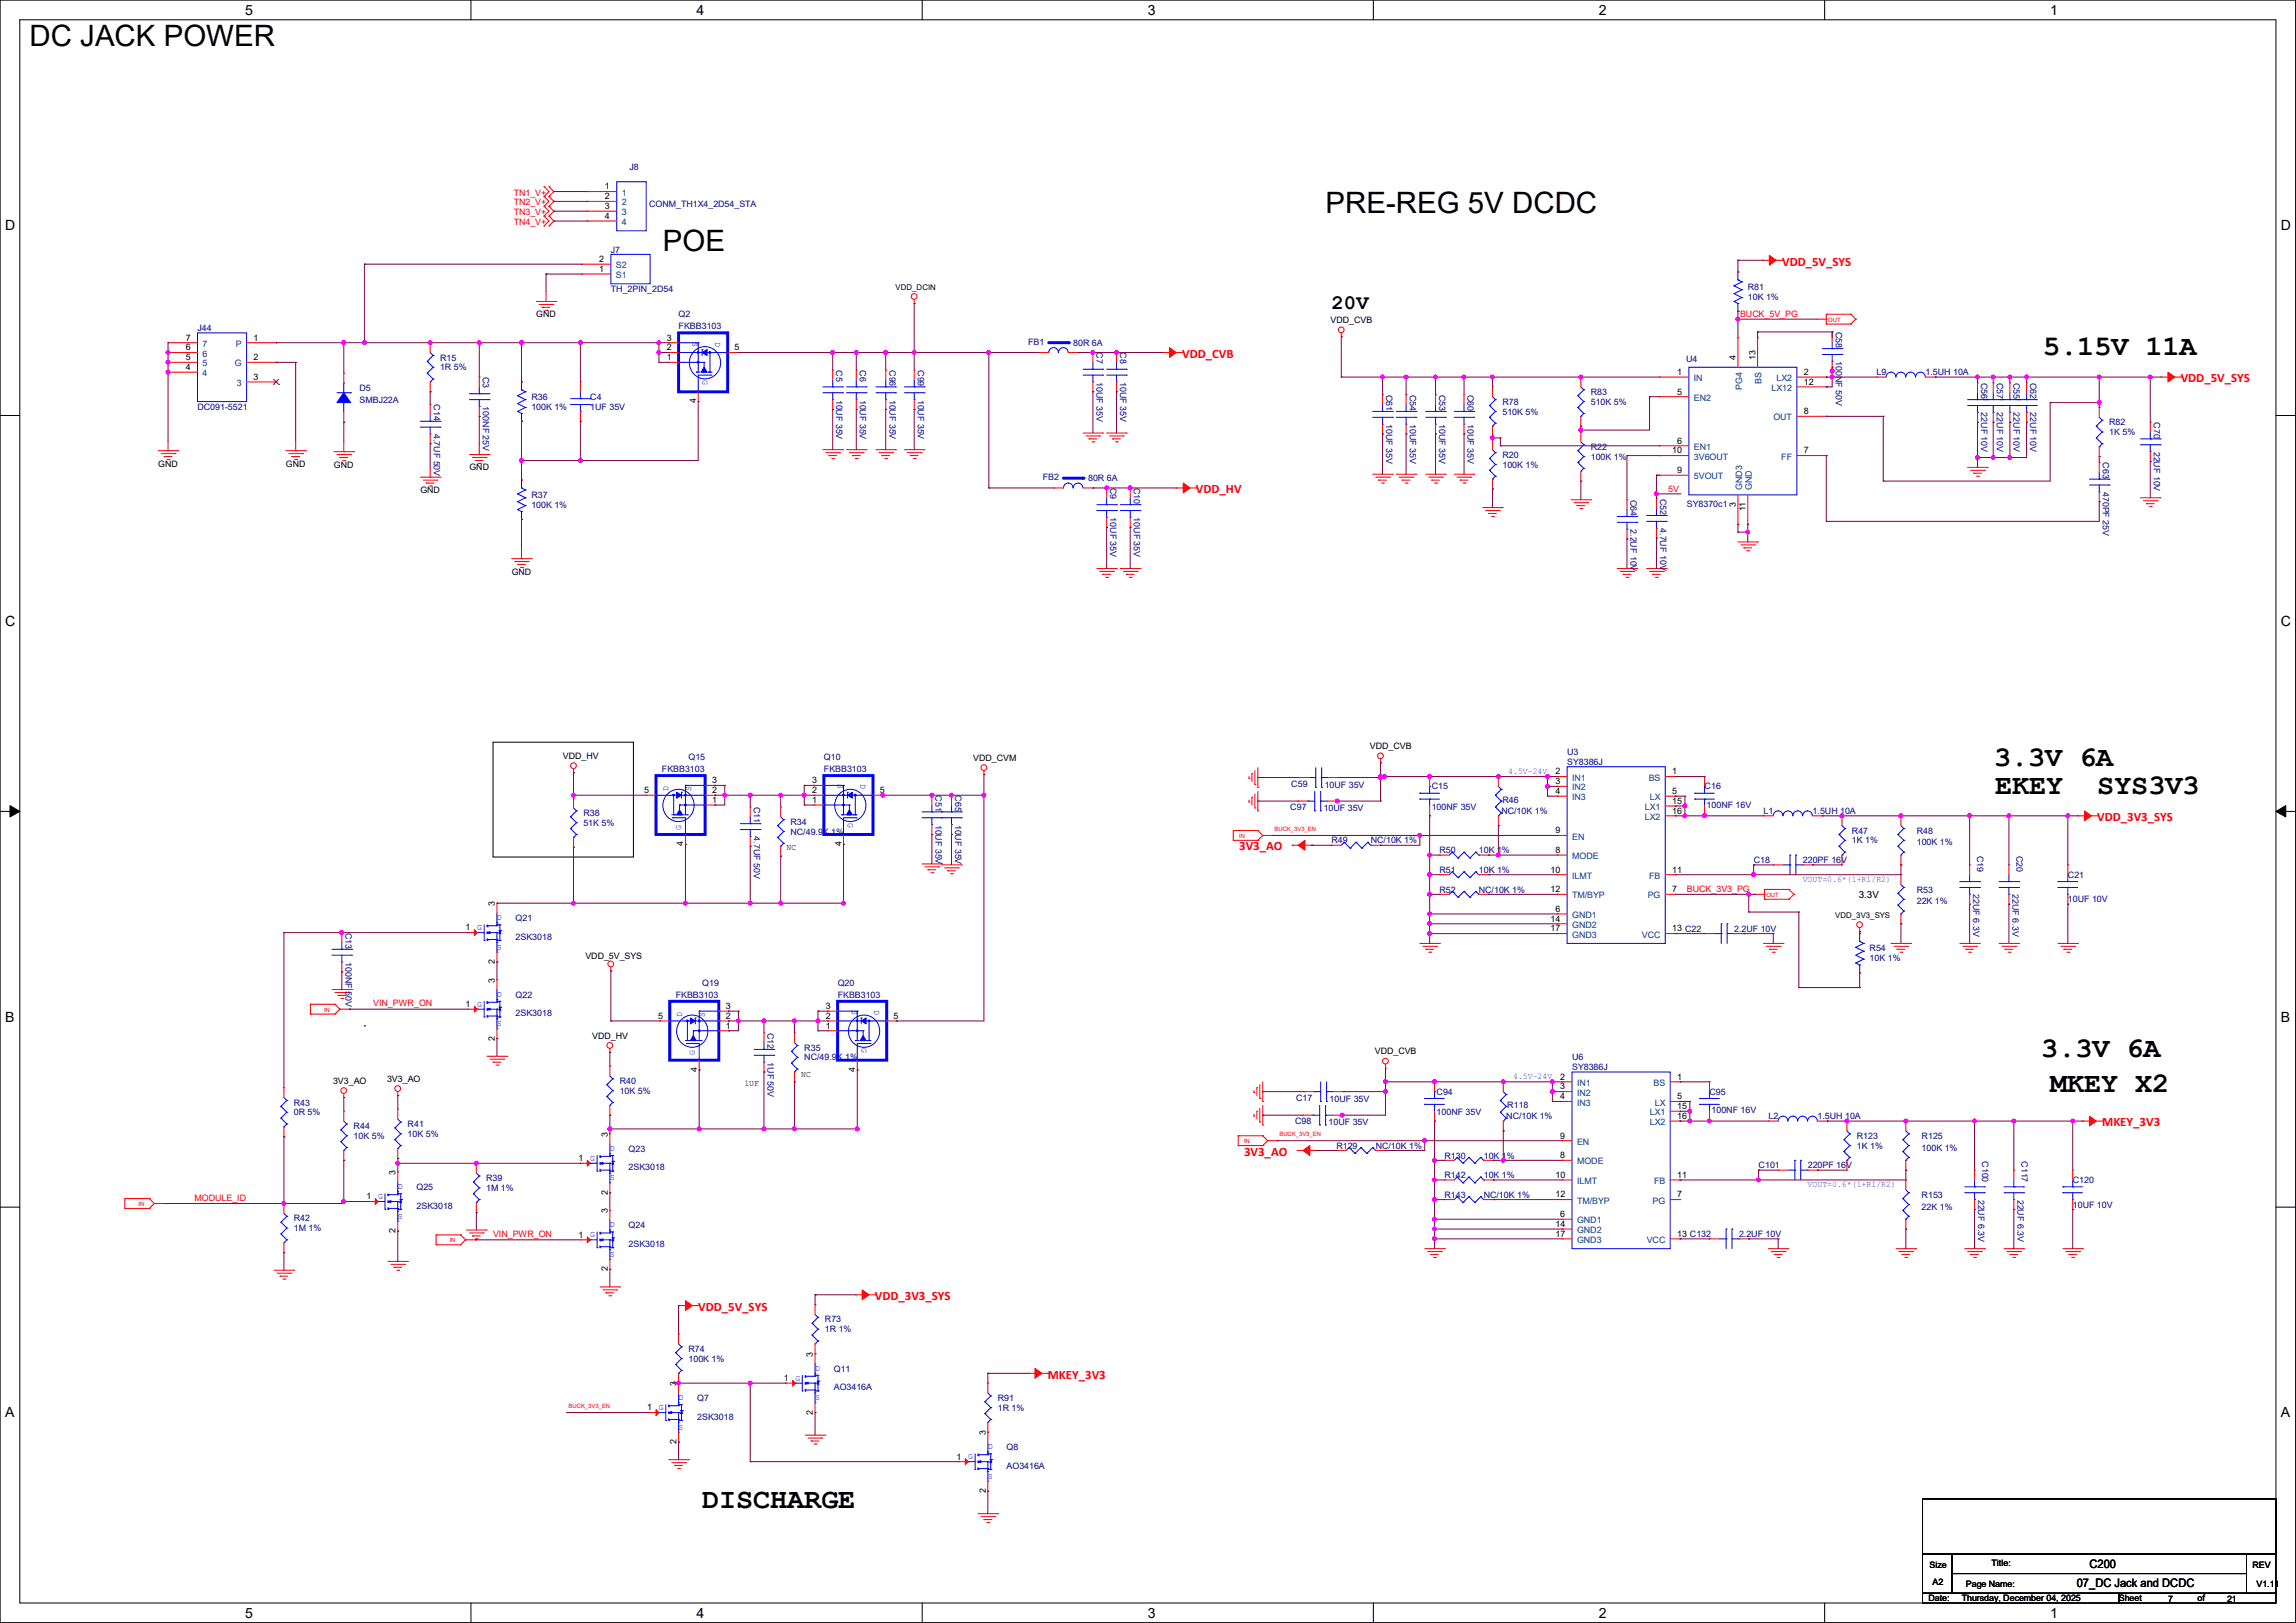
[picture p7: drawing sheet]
<svg xmlns="http://www.w3.org/2000/svg" width="594mm" height="420mm" viewBox="0 0 594 420" stroke-linecap="round" stroke-linejoin="round" font-family="sans-serif">
<defs><g id="words">
<g font-size="7.6">
<text x="7.7" y="12">DC JACK POWER</text>
<text x="342.9" y="55.2">PRE-REG 5V DCDC</text>
<text x="171.5" y="65.1">POE</text>
</g>
<g font-size="7.4">
<text x="528.6" y="91.8">5.15V 11A</text>
<text x="515.9" y="198.2">3.3V 6A</text>
<text x="516.2" y="205.6">EKEY</text>
<text x="542.6" y="205.6">SYS3V3</text>
<text x="528.1" y="273.6">3.3V 6A</text>
<text x="530.4" y="282.5">MKEY X2</text>
<text x="181.7" y="390.2">DISCHARGE</text>
</g>
<text font-size="5.3" x="344.5" y="80">20V</text>
<g font-size="3.6">
<text x="63.5" y="3.8">5</text>
<text x="180.2" y="3.8">4</text>
<text x="296.9" y="3.8">3</text>
<text x="413.7" y="3.8">2</text>
<text x="530.4" y="3.8">1</text>
<text x="1.3" y="59.5">D</text>
<text x="590.1" y="59.5">D</text>
<text x="1.3" y="162">C</text>
<text x="590.1" y="162">C</text>
<text x="1.3" y="264.4">B</text>
<text x="590.1" y="264.4">B</text>
<text x="1.3" y="366.8">A</text>
<text x="590.1" y="366.8">A</text>
<text x="63.5" y="418.6">5</text>
<text x="180.2" y="418.6">4</text>
<text x="296.9" y="418.6">3</text>
<text x="413.7" y="418.6">2</text>
<text x="530.4" y="418.6">1</text>
</g>
<g font-size="3.3" fill="#f00">
<text x="461.1" y="68.7">VDD_5V_SYS</text>
<text x="305.9" y="92.6">VDD_CVB</text>
<text x="564.2" y="98.9">VDD_5V_SYS</text>
<text x="309.4" y="127.6">VDD_HV</text>
<text x="542.6" y="212.5">VDD_3V3_SYS</text>
<text x="320.6" y="220.1">3V3_AO</text>
<text x="543.9" y="291.5">MKEY_3V3</text>
<text x="321.9" y="299.1">3V3_AO</text>
<text x="180.6" y="339.2">VDD_5V_SYS</text>
<text x="226.4" y="336.4">VDD_3V3_SYS</text>
<text x="271.1" y="356.7">MKEY_3V3</text>
</g>
<g font-size="3">
<text x="540.6" y="405.9">C200</text>
<text x="537.3" y="410.7">07_DC Jack and DCDC</text>
</g>
<text font-size="2.5" x="480.9" y="232.5">3.3V</text>
<g font-size="2.3" fill="#000080">
<text x="162.9" y="44">J8</text>
<text x="167.9" y="53.7">CONM_TH1X4_2D54_STA</text>
<text x="158" y="65.4">J7</text>
<text x="158" y="75.5">TH_2PIN_2D54</text>
<text x="452.2" y="75">R81</text>
<text x="452.2" y="77.6">10K 1%</text>
<text x="175.6" y="82.1">Q2</text>
<text x="51.1" y="85.7">J44</text>
<text x="175.6" y="85.2">FKBB3103</text>
<text x="266" y="89.2">FB1</text>
<text x="277.7" y="89.5">80R 6A</text>
<text x="474.9" y="85.9" transform="rotate(90 474.9 85.9)">C58</text>
<text x="113.8" y="93.3">R15</text>
<text x="113.8" y="95.8">1R 5%</text>
<text x="216.4" y="95.8" transform="rotate(90 216.4 95.8)">C5</text>
<text x="222.5" y="95.8" transform="rotate(90 222.5 95.8)">C6</text>
<text x="230.1" y="95.8" transform="rotate(90 230.1 95.8)">C96</text>
<text x="237.4" y="95.8" transform="rotate(90 237.4 95.8)">C99</text>
<text x="283.7" y="91.2" transform="rotate(90 283.7 91.2)">C7</text>
<text x="289.8" y="91.2" transform="rotate(90 289.8 91.2)">C8</text>
<text x="436.2" y="93.6">U4</text>
<text x="474.9" y="93.5" transform="rotate(90 474.9 93.5)">100NF 50V</text>
<text x="93" y="101.2">D5</text>
<text x="124.9" y="97.6" transform="rotate(90 124.9 97.6)">C3</text>
<text x="283.7" y="98.8" transform="rotate(90 283.7 98.8)">10UF 35V</text>
<text x="289.8" y="98.8" transform="rotate(90 289.8 98.8)">10UF 35V</text>
<text x="485.5" y="97.1">L9</text>
<text x="498.2" y="97.1">1.5UH 10A</text>
<text x="512.5" y="99.1" transform="rotate(90 512.5 99.1)">C56</text>
<text x="516.6" y="99.1" transform="rotate(90 516.6 99.1)">C57</text>
<text x="520.9" y="99.1" transform="rotate(90 520.9 99.1)">C55</text>
<text x="525.2" y="99.1" transform="rotate(90 525.2 99.1)">C62</text>
<text x="51.1" y="106">DC091-5521</text>
<text x="93" y="104.2">SMBJ22A</text>
<text x="112.2" y="104.7" transform="rotate(90 112.2 104.7)">C14</text>
<text x="124.9" y="105.2" transform="rotate(90 124.9 105.2)">100NF 25V</text>
<text x="137.5" y="103.5">R36</text>
<text x="137.5" y="106">100K 1%</text>
<text x="152.7" y="103.5">C4</text>
<text x="152.7" y="106">1UF 35V</text>
<text x="216.4" y="103.4" transform="rotate(90 216.4 103.4)">10UF 35V</text>
<text x="222.5" y="103.4" transform="rotate(90 222.5 103.4)">10UF 35V</text>
<text x="230.1" y="103.4" transform="rotate(90 230.1 103.4)">10UF 35V</text>
<text x="237.4" y="103.4" transform="rotate(90 237.4 103.4)">10UF 35V</text>
<text x="358.6" y="102.1" transform="rotate(90 358.6 102.1)">C61</text>
<text x="364.7" y="102.1" transform="rotate(90 364.7 102.1)">C54</text>
<text x="372.3" y="102.1" transform="rotate(90 372.3 102.1)">C53</text>
<text x="379.7" y="102.1" transform="rotate(90 379.7 102.1)">C60</text>
<text x="388.7" y="104.7">R78</text>
<text x="388.7" y="107.3">510K 5%</text>
<text x="411.5" y="102.2">R83</text>
<text x="411.5" y="104.7">510K 5%</text>
<text x="512.5" y="106.7" transform="rotate(90 512.5 106.7)">22UF 10V</text>
<text x="516.6" y="106.7" transform="rotate(90 516.6 106.7)">22UF 10V</text>
<text x="520.9" y="106.7" transform="rotate(90 520.9 106.7)">22UF 10V</text>
<text x="525.2" y="106.7" transform="rotate(90 525.2 106.7)">22UF 10V</text>
<text x="112.2" y="112.3" transform="rotate(90 112.2 112.3)">4.7UF 50V</text>
<text x="358.6" y="109.8" transform="rotate(90 358.6 109.8)">10UF 35V</text>
<text x="364.7" y="109.8" transform="rotate(90 364.7 109.8)">10UF 35V</text>
<text x="372.3" y="109.8" transform="rotate(90 372.3 109.8)">10UF 35V</text>
<text x="379.7" y="109.8" transform="rotate(90 379.7 109.8)">10UF 35V</text>
<text x="545.7" y="110.1">R82</text>
<text x="545.7" y="112.6">1K 5%</text>
<text x="557.2" y="109.2" transform="rotate(90 557.2 109.2)">C70</text>
<text x="388.7" y="118.4">R20</text>
<text x="411.5" y="116.4">R22</text>
<text x="411.5" y="119">100K 1%</text>
<text x="544" y="119.7" transform="rotate(90 544 119.7)">C63</text>
<text x="557.2" y="116.9" transform="rotate(90 557.2 116.9)">22UF 10V</text>
<text x="269.8" y="124.3">FB2</text>
<text x="281.5" y="124.5">80R 6A</text>
<text x="388.7" y="121">100K 1%</text>
<text x="137.5" y="128.9">R37</text>
<text x="137.5" y="131.4">100K 1%</text>
<text x="287.2" y="126.3" transform="rotate(90 287.2 126.3)">C9</text>
<text x="293.3" y="126.3" transform="rotate(90 293.3 126.3)">C10</text>
<text x="421.9" y="129.3" transform="rotate(90 421.9 129.3)">C64</text>
<text x="429.5" y="129.1" transform="rotate(90 429.5 129.1)">C52</text>
<text x="436.4" y="131.1">SY8370c1</text>
<text x="544" y="127.3" transform="rotate(90 544 127.3)">470PF 25V</text>
<text x="287.2" y="133.9" transform="rotate(90 287.2 133.9)">10UF 35V</text>
<text x="293.3" y="133.9" transform="rotate(90 293.3 133.9)">10UF 35V</text>
<text x="421.9" y="136.9" transform="rotate(90 421.9 136.9)">2.2UF 10V</text>
<text x="429.5" y="136.7" transform="rotate(90 429.5 136.7)">4.7UF 10V</text>
<text x="178.1" y="196.7">Q15</text>
<text x="213.2" y="196.7">Q10</text>
<text x="405.4" y="195.4">U3</text>
<text x="405.4" y="198">SY8386J</text>
<text x="171.2" y="199.7">FKBB3103</text>
<text x="213.2" y="199.7">FKBB3103</text>
<text x="334.1" y="203.5">C59</text>
<text x="342.7" y="203.8">10UF 35V</text>
<text x="195" y="208.8" transform="rotate(90 195 208.8)">C11</text>
<text x="242" y="205.8" transform="rotate(90 242 205.8)">C51</text>
<text x="247.1" y="205.8" transform="rotate(90 247.1 205.8)">C65</text>
<text x="333.8" y="209.6">C97</text>
<text x="342.5" y="209.9">10UF 35V</text>
<text x="370.4" y="204.3">C15</text>
<text x="370.4" y="209.6">100NF 35V</text>
<text x="388.7" y="207.9">R46</text>
<text x="441" y="204.3">C16</text>
<text x="441.5" y="209.1">100NF 16V</text>
<text x="150.9" y="211.2">R38</text>
<text x="150.9" y="213.7">51K 5%</text>
<text x="204.5" y="213.4">R34</text>
<text x="204.5" y="216">NC/49.9K 1%</text>
<text x="242" y="213.4" transform="rotate(90 242 213.4)">10UF 35V</text>
<text x="247.1" y="213.4" transform="rotate(90 247.1 213.4)">10UF 35V</text>
<text x="388.4" y="210.6">NC/10K 1%</text>
<text x="456.3" y="210.6">L1</text>
<text x="469" y="210.6">1.5UH 10A</text>
<text x="479.1" y="215.7">R47</text>
<text x="495.9" y="215.7">R48</text>
<text x="195" y="216.4" transform="rotate(90 195 216.4)">4.7UF 50V</text>
<text x="344.5" y="218.3">R49</text>
<text x="354.6" y="218.3">NC/10K 1%</text>
<text x="372.4" y="220.8">R50</text>
<text x="382.6" y="220.8">10K 1%</text>
<text x="479.1" y="218.3">1K 1%</text>
<text x="495.9" y="218.8">100K 1%</text>
<text x="511.5" y="221.5" transform="rotate(90 511.5 221.5)">C19</text>
<text x="521.7" y="221.5" transform="rotate(90 521.7 221.5)">C20</text>
<text x="372.4" y="225.9">R51</text>
<text x="382.6" y="225.9">10K 1%</text>
<text x="453.7" y="223.4">C18</text>
<text x="466.4" y="223.4">220PF 16V</text>
<text x="535" y="227.2">C21</text>
<text x="372.4" y="231">R52</text>
<text x="382.6" y="231">NC/10K 1%</text>
<text x="495.9" y="231">R53</text>
<text x="510.5" y="231.4" transform="rotate(90 510.5 231.4)">22UF 6.3V</text>
<text x="520.7" y="231.4" transform="rotate(90 520.7 231.4)">22UF 6.3V</text>
<text x="535" y="233.5">10UF 10V</text>
<text x="133.4" y="238.3">Q21</text>
<text x="495.9" y="234">22K 1%</text>
<text x="89.4" y="241.3" transform="rotate(90 89.4 241.3)">C13</text>
<text x="133.4" y="243.2">2SK3018</text>
<text x="448.6" y="241.1">2.2UF 10V</text>
<text x="89.4" y="249" transform="rotate(90 89.4 249)">100NF 50V</text>
<text x="483.7" y="246.2">R54</text>
<text x="483.7" y="248.8">10K 1%</text>
<text x="181.7" y="255.1">Q19</text>
<text x="216.7" y="255.1">Q20</text>
<text x="133.4" y="258.1">Q22</text>
<text x="133.4" y="263">2SK3018</text>
<text x="174.8" y="258.1">FKBB3103</text>
<text x="216.7" y="258.1">FKBB3103</text>
<text x="198.6" y="267.2" transform="rotate(90 198.6 267.2)">C12</text>
<text x="198.6" y="274.9" transform="rotate(90 198.6 274.9)">1UF 50V</text>
<text x="208.1" y="271.9">R35</text>
<text x="208.1" y="274.4">NC/49.9K 1%</text>
<text x="406.7" y="274.4">U6</text>
<text x="160.3" y="280.5">R40</text>
<text x="406.7" y="276.9">SY8386J</text>
<text x="76" y="286.1">R43</text>
<text x="160.3" y="283">10K 5%</text>
<text x="335.3" y="284.8">C17</text>
<text x="344" y="285.1">10UF 35V</text>
<text x="371.7" y="283.3">C94</text>
<text x="390" y="286.8">R118</text>
<text x="442.3" y="283.3">C95</text>
<text x="76" y="288.6">0R 5%</text>
<text x="91.5" y="292.2">R44</text>
<text x="105.5" y="291.7">R41</text>
<text x="335.1" y="290.9">C98</text>
<text x="343.7" y="291.2">10UF 35V</text>
<text x="371.7" y="288.6">100NF 35V</text>
<text x="389.7" y="289.6">NC/10K 1%</text>
<text x="442.8" y="288.1">100NF 16V</text>
<text x="457.5" y="289.6">L2</text>
<text x="470.2" y="289.6">1.5UH 10A</text>
<text x="91.5" y="294.7">10K 5%</text>
<text x="105.5" y="294.2">10K 5%</text>
<text x="162.6" y="298">Q23</text>
<text x="345.8" y="297.3">R129</text>
<text x="355.9" y="297.3">NC/10K 1%</text>
<text x="373.7" y="299.8">R130</text>
<text x="383.9" y="299.8">10K 1%</text>
<text x="480.4" y="294.7">R123</text>
<text x="480.4" y="297.3">1K 1%</text>
<text x="497.1" y="294.7">R125</text>
<text x="497.1" y="297.8">100K 1%</text>
<text x="125.8" y="305.6">R39</text>
<text x="162.6" y="302.9">2SK3018</text>
<text x="373.7" y="304.9">R142</text>
<text x="383.9" y="304.9">10K 1%</text>
<text x="455" y="302.3">C101</text>
<text x="467.7" y="302.3">220PF 16V</text>
<text x="512.8" y="300.5" transform="rotate(90 512.8 300.5)">C100</text>
<text x="522.9" y="300.5" transform="rotate(90 522.9 300.5)">C117</text>
<text x="107.7" y="307.9">Q25</text>
<text x="125.8" y="308.2">1M 1%</text>
<text x="373.7" y="310">R143</text>
<text x="383.9" y="310">NC/10K 1%</text>
<text x="497.1" y="310">R153</text>
<text x="511.8" y="310.4" transform="rotate(90 511.8 310.4)">22UF 6.3V</text>
<text x="521.9" y="310.4" transform="rotate(90 521.9 310.4)">22UF 6.3V</text>
<text x="536.3" y="306.2">C120</text>
<text x="76" y="316.1">R42</text>
<text x="107.7" y="312.8">2SK3018</text>
<text x="162.6" y="317.8">Q24</text>
<text x="497.1" y="313">22K 1%</text>
<text x="536.3" y="312.5">10UF 10V</text>
<text x="76" y="318.6">1M 1%</text>
<text x="162.6" y="322.7">2SK3018</text>
<text x="449.9" y="320.1">2.2UF 10V</text>
<text x="213.4" y="342.2">R73</text>
<text x="213.4" y="344.8">1R 1%</text>
<text x="178.1" y="349.8">R74</text>
<text x="178.1" y="352.4">100K 1%</text>
<text x="215.7" y="354.9">Q11</text>
<text x="215.7" y="359.7">AO3416A</text>
<text x="180.4" y="362.5">Q7</text>
<text x="258.1" y="362.5">R91</text>
<text x="258.1" y="365.1">1R 1%</text>
<text x="180.4" y="367.4">2SK3018</text>
<text x="260.4" y="375.2">Q8</text>
<text x="260.4" y="380.1">AO3416A</text>
</g>
<g font-size="2.3" fill="#f00">
<text x="132.9" y="50.6">TN1_V+</text>
<text x="132.9" y="53.2">TN2_V+</text>
<text x="132.9" y="55.7">TN3_V+</text>
<text x="132.9" y="58.2">TN4_V+</text>
<text x="450.2" y="82.1">BUCK_5V_PG</text>
<text x="431.6" y="127.3">5V</text>
<text x="436.4" y="230.7">BUCK_3V3_PG</text>
<text x="96.6" y="260.4">VIN_PWR_ON</text>
<text x="50.3" y="310.7">MODULE_ID</text>
<text x="127.6" y="320.1">VIN_PWR_ON</text>
</g>
<g font-size="2.3">
<text x="156.5" y="49">1</text>
<text x="156.5" y="51.6">2</text>
<text x="156.5" y="54.1">3</text>
<text x="156.5" y="56.6">4</text>
<text x="155" y="70.4">1</text>
<text x="155" y="67.8">2</text>
<text x="138.7" y="82.1">GND</text>
<text x="344.2" y="83.7">VDD_CVB</text>
<text x="48.1" y="88.1">7</text>
<text x="65.6" y="88.1">1</text>
<text x="172.5" y="88.1">3</text>
<text x="48.1" y="95.8">4</text>
<text x="48.1" y="93.2">5</text>
<text x="48.1" y="90.7">6</text>
<text x="65.6" y="93.2">2</text>
<text x="172.5" y="93.2">1</text>
<text x="172.5" y="90.7">2</text>
<text x="190" y="90.7">5</text>
<text x="449.1" y="93.2" transform="rotate(-90 449.1 93.2)">4</text>
<text x="454.2" y="93.2" transform="rotate(-90 454.2 93.2)">13</text>
<text x="65.6" y="98.3">3</text>
<text x="433.9" y="97">1</text>
<text x="466.7" y="97">2</text>
<text x="466.7" y="99.6">12</text>
<text x="180.1" y="104.4" transform="rotate(-90 180.1 104.4)">4</text>
<text x="433.9" y="102.1">5</text>
<text x="466.7" y="107.2">8</text>
<text x="432.6" y="117.3">10</text>
<text x="433.9" y="114.8">6</text>
<text x="466.7" y="117.3">7</text>
<text x="40.9" y="120.7">GND</text>
<text x="74" y="120.7">GND</text>
<text x="86.4" y="121">GND</text>
<text x="121.5" y="121.7">GND</text>
<text x="433.9" y="122.4">9</text>
<text x="108.8" y="127.6">GND</text>
<text x="449.1" y="131.1" transform="rotate(-90 449.1 131.1)">3</text>
<text x="451.6" y="132.4" transform="rotate(-90 451.6 132.4)">11</text>
<text x="132.4" y="148.7">GND</text>
<text x="145.6" y="196.4">VDD_HV</text>
<text x="251.8" y="196.9">VDD_CVM</text>
<text x="354.4" y="193.9">VDD_CVB</text>
<text x="184.2" y="202.7">3</text>
<text x="210.1" y="202.7">3</text>
<text x="402.4" y="200.4">2</text>
<text x="402.4" y="202.9">3</text>
<text x="432.6" y="200.4">1</text>
<text x="166.7" y="205.2">5</text>
<text x="184.2" y="207.8">1</text>
<text x="184.2" y="205.2">2</text>
<text x="210.1" y="207.8">1</text>
<text x="210.1" y="205.2">2</text>
<text x="227.6" y="205.2">5</text>
<text x="402.4" y="205.5">4</text>
<text x="432.6" y="205.5">5</text>
<text x="432.6" y="208">15</text>
<text x="402.4" y="215.6">9</text>
<text x="432.6" y="210.6">16</text>
<text x="176.8" y="219" transform="rotate(-90 176.8 219)">4</text>
<text x="203.5" y="220.1">NC</text>
<text x="217.7" y="219" transform="rotate(-90 217.7 219)">4</text>
<text x="402.4" y="220.7">8</text>
<text x="401.1" y="225.8">10</text>
<text x="432.6" y="225.8">11</text>
<text x="401.1" y="230.9">12</text>
<text x="432.6" y="230.9">7</text>
<text x="128" y="234.5" transform="rotate(-90 128 234.5)">3</text>
<text x="401.1" y="238.5">14</text>
<text x="402.4" y="236">6</text>
<text x="120.4" y="240.8">1</text>
<text x="401.1" y="241">17</text>
<text x="432.6" y="241">13 C22</text>
<text x="128" y="249.5" transform="rotate(-90 128 249.5)">2</text>
<text x="151.4" y="248.2">VDD_5V_SYS</text>
<text x="128" y="254.3" transform="rotate(-90 128 254.3)">3</text>
<text x="120.4" y="260.6">1</text>
<text x="170.2" y="263.7">5</text>
<text x="187.8" y="263.7">2</text>
<text x="187.8" y="261.1">3</text>
<text x="213.7" y="263.7">2</text>
<text x="213.7" y="261.1">3</text>
<text x="231.2" y="263.7">5</text>
<text x="128" y="269.3" transform="rotate(-90 128 269.3)">2</text>
<text x="153.2" y="268.8">VDD_HV</text>
<text x="187.8" y="266.2">1</text>
<text x="213.7" y="266.2">1</text>
<text x="355.7" y="272.9">VDD_CVB</text>
<text x="86.2" y="280.5">3V3_AO</text>
<text x="100.1" y="280">3V3_AO</text>
<text x="180.3" y="277.4" transform="rotate(-90 180.3 277.4)">4</text>
<text x="192.6" y="281">1UF</text>
<text x="207.3" y="278.8">NC</text>
<text x="221.2" y="277.4" transform="rotate(-90 221.2 277.4)">4</text>
<text x="403.7" y="279.4">2</text>
<text x="403.7" y="281.9">3</text>
<text x="433.9" y="279.4">1</text>
<text x="403.7" y="284.5">4</text>
<text x="433.9" y="284.5">5</text>
<text x="433.9" y="287">15</text>
<text x="433.9" y="289.6">16</text>
<text x="157.2" y="294.2" transform="rotate(-90 157.2 294.2)">3</text>
<text x="403.7" y="299.7">8</text>
<text x="403.7" y="294.6">9</text>
<text x="102.4" y="304.1" transform="rotate(-90 102.4 304.1)">3</text>
<text x="149.7" y="300.5">1</text>
<text x="402.4" y="304.8">10</text>
<text x="433.9" y="304.8">11</text>
<text x="94.8" y="310.4">1</text>
<text x="157.2" y="309.2" transform="rotate(-90 157.2 309.2)">2</text>
<text x="402.4" y="309.9">12</text>
<text x="433.9" y="309.9">7</text>
<text x="157.2" y="314" transform="rotate(-90 157.2 314)">3</text>
<text x="402.4" y="317.5">14</text>
<text x="403.7" y="315">6</text>
<text x="102.4" y="319.1" transform="rotate(-90 102.4 319.1)">2</text>
<text x="149.7" y="320.3">1</text>
<text x="402.4" y="320">17</text>
<text x="433.9" y="320">13 C132</text>
<text x="157.2" y="329" transform="rotate(-90 157.2 329)">2</text>
<text x="210.3" y="351.1" transform="rotate(-90 210.3 351.1)">3</text>
<text x="175" y="358.7" transform="rotate(-90 175 358.7)">3</text>
<text x="202.7" y="357.4">1</text>
<text x="167.4" y="365">1</text>
<text x="210.3" y="366.1" transform="rotate(-90 210.3 366.1)">2</text>
<text x="255" y="371.4" transform="rotate(-90 255 371.4)">3</text>
<text x="175" y="373.7" transform="rotate(-90 175 373.7)">2</text>
<text x="247.5" y="377.7">1</text>
<text x="255" y="386.4" transform="rotate(-90 255 386.4)">2</text>
<text x="499.2" y="405.7">Size</text>
<text x="515.2" y="405.2">Title:</text>
<text x="582.8" y="405.7">REV</text>
<text x="499.9" y="410">A2</text>
<text x="508.6" y="410.8">Page Name:</text>
<text x="583.8" y="410.8">V1.11</text>
<text x="498.9" y="414.4">Date:</text>
<text x="507.6" y="414.4">Thursday, December 04, 2025</text>
<text x="548.2" y="414.4">Sheet</text>
<text x="560.9" y="414.6">7</text>
<text x="568.5" y="414.4">of</text>
<text x="576.2" y="414.6">21</text>
</g>
<g font-size="2.3" fill="#004080">
<text x="160.8" y="50.6">1</text>
<text x="160.8" y="53.2">2</text>
<text x="160.8" y="55.7">3</text>
<text x="160.8" y="58.2">4</text>
<text x="159.3" y="72">S1</text>
<text x="159.3" y="69.4">S2</text>
<text x="52.4" y="89.7">7</text>
<text x="61" y="89.7">P</text>
<text x="52.4" y="94.8">5</text>
<text x="52.4" y="92.3">6</text>
<text x="60.8" y="94.8">G</text>
<text x="52.4" y="97.4">4</text>
<text x="61.3" y="99.9">3</text>
<text x="438.2" y="98.6">IN</text>
<text x="450.7" y="100.9" transform="rotate(-90 450.7 100.9)">PG4</text>
<text x="455.8" y="99.3" transform="rotate(-90 455.8 99.3)">BS</text>
<text x="458.3" y="101.2">LX12</text>
<text x="459.6" y="98.6">LX2</text>
<text x="438.2" y="103.7">EN2</text>
<text x="458.8" y="108.8">OUT</text>
<text x="438.2" y="116.4">EN1</text>
<text x="438.2" y="119">3V6OUT</text>
<text x="460.8" y="119">FF</text>
<text x="438.2" y="124">5VOUT</text>
<text x="450.7" y="126.8" transform="rotate(-90 450.7 126.8)">GND3</text>
<text x="453.2" y="126.8" transform="rotate(-90 453.2 126.8)">GND</text>
<text x="406.7" y="202">IN1</text>
<text x="426.5" y="202">BS</text>
<text x="406.7" y="204.6">IN2</text>
<text x="406.7" y="207.1">IN3</text>
<text x="425.6" y="209.6">LX1</text>
<text x="426.8" y="207.1">LX</text>
<text x="425.6" y="212.2">LX2</text>
<text x="406.7" y="217.3">EN</text>
<text x="406.7" y="222.3">MODE</text>
<text x="406.7" y="227.4">ILMT</text>
<text x="426.7" y="227.4">FB</text>
<text x="406.7" y="232.5">TM/BYP</text>
<text x="426.3" y="232.5">PG</text>
<text x="406.7" y="237.6">GND1</text>
<text x="406.7" y="242.7">GND3</text>
<text x="406.7" y="240.1">GND2</text>
<text x="424.8" y="242.7">VCC</text>
<text x="408" y="281">IN1</text>
<text x="427.8" y="281">BS</text>
<text x="408" y="283.5">IN2</text>
<text x="408" y="286.1">IN3</text>
<text x="428.1" y="286.1">LX</text>
<text x="426.8" y="291.2">LX2</text>
<text x="426.8" y="288.6">LX1</text>
<text x="408" y="296.2">EN</text>
<text x="408" y="301.3">MODE</text>
<text x="408" y="311.5">TM/BYP</text>
<text x="408" y="306.4">ILMT</text>
<text x="427.6" y="311.5">PG</text>
<text x="427.9" y="306.4">FB</text>
<text x="408" y="316.6">GND1</text>
<text x="408" y="321.6">GND3</text>
<text x="408" y="319.1">GND2</text>
<text x="426" y="321.6">VCC</text>
</g>
<g font-size="2.3" fill="#00f">
<text x="179.2" y="88.4" transform="rotate(90 179.2 88.4)">S</text>
<text x="185" y="88.4" transform="rotate(90 185 88.4)">D</text>
<text x="181.7" y="98.3" transform="rotate(90 181.7 98.3)">G</text>
<text x="216.8" y="203" transform="rotate(90 216.8 203)">S</text>
<text x="222.6" y="203" transform="rotate(90 222.6 203)">D</text>
<text x="172.9" y="204.8" transform="rotate(-90 172.9 204.8)">D</text>
<text x="178.8" y="204.8" transform="rotate(-90 178.8 204.8)">S</text>
<text x="176.2" y="214.7" transform="rotate(-90 176.2 214.7)">G</text>
<text x="219.3" y="212.9" transform="rotate(90 219.3 212.9)">G</text>
<text x="128.6" y="238.1">D</text>
<text x="123.5" y="240.7">G</text>
<text x="128.6" y="245.7">S</text>
<text x="128.6" y="257.9">D</text>
<text x="123.5" y="260.5">G</text>
<text x="176.5" y="263.2" transform="rotate(-90 176.5 263.2)">D</text>
<text x="182.3" y="263.2" transform="rotate(-90 182.3 263.2)">S</text>
<text x="220.3" y="261.4" transform="rotate(90 220.3 261.4)">S</text>
<text x="226.2" y="261.4" transform="rotate(90 226.2 261.4)">D</text>
<text x="128.6" y="265.6">S</text>
<text x="179.8" y="273.1" transform="rotate(-90 179.8 273.1)">G</text>
<text x="222.9" y="271.3" transform="rotate(90 222.9 271.3)">G</text>
<text x="157.8" y="297.8">D</text>
<text x="152.7" y="300.4">G</text>
<text x="157.8" y="305.4">S</text>
<text x="97.8" y="310.3">G</text>
<text x="102.9" y="307.7">D</text>
<text x="102.9" y="315.3">S</text>
<text x="157.8" y="317.6">D</text>
<text x="152.7" y="320.2">G</text>
<text x="157.8" y="325.2">S</text>
<text x="205.8" y="357.3">G</text>
<text x="210.9" y="354.7">D</text>
<text x="170.5" y="364.9">G</text>
<text x="175.6" y="362.3">D</text>
<text x="210.9" y="362.3">S</text>
<text x="175.6" y="369.9">S</text>
<text x="250.5" y="377.6">G</text>
<text x="255.6" y="375">D</text>
<text x="255.6" y="382.7">S</text>
</g>
<g font-size="2.3" fill="#8000ff">
<text x="390.2" y="200.3">4.5V~24V</text>
<text x="466.4" y="228.2">VOUT=0.6*(1+R1/R2)</text>
<text x="391.5" y="279.3">4.5V~24V</text>
<text x="467.7" y="307.2">VOUT=0.6*(1+R1/R2)</text>
</g>
<g font-size="2">
<text x="231.7" y="75.1">VDD_DCIN</text>
<text x="474.8" y="237.7">VDD_3V3_SYS</text>
</g>
<g font-size="1.5" fill="#f00">
<text x="473" y="83.2">OUT</text>
<text x="329.7" y="215">BUCK_3V3_EN</text>
<text x="320.6" y="216.8">IN</text>
<text x="457" y="232.1">OUT</text>
<text x="83.9" y="261.8">IN</text>
<text x="331" y="294">BUCK_3V3_EN</text>
<text x="321.9" y="295.8">IN</text>
<text x="35.9" y="312.1">IN</text>
<text x="116.4" y="321.5">IN</text>
<text x="147.1" y="364.3">BUCK_3V3_EN</text>
</g>
</g></defs>
<path d="M0 0h593.9v419.9h-593.9zM5.1 5.1h583.7v409.7h-583.7z" fill="none" stroke="#000" stroke-width=".26"/>
<g fill="#fff">
<path d="M63.5 .6h1.9v4h-1.9z"/>
<path d="M63.5 415.3h1.9v4.1h-1.9z"/>
</g>
<path d="M121.8 0v5.1M121.8 414.8v5.1" fill="none" stroke="#000" stroke-width=".26"/>
<g fill="#fff">
<path d="M180.2 .6h2v4h-2z"/>
<path d="M180.2 415.3h2v4.1h-2z"/>
</g>
<path d="M238.6 0v5.1M238.6 414.8v5.1" fill="none" stroke="#000" stroke-width=".26"/>
<g fill="#fff">
<path d="M296.9 .6h2v4h-2z"/>
<path d="M296.9 415.3h2v4.1h-2z"/>
</g>
<path d="M355.3 0v5.1M355.3 414.8v5.1" fill="none" stroke="#000" stroke-width=".26"/>
<g fill="#fff">
<path d="M413.6 .6h2v4h-2z"/>
<path d="M413.6 415.3h2v4.1h-2z"/>
</g>
<path d="M472.1 0v5.1M472.1 414.8v5.1" fill="none" stroke="#000" stroke-width=".26"/>
<g fill="#fff">
<path d="M530.4 .6h2v4h-2z"/>
<path d="M530.4 415.3h2v4.1h-2z"/>
<path d="M1.3 56.3h2.6v4.1h-2.6z"/>
<path d="M590.1 56.3h2.6v4.1h-2.6z"/>
<path d="M1.3 158.7h2.6v4.1h-2.6z"/>
<path d="M590.1 158.7h2.6v4.1h-2.6z"/>
</g>
<path d="M0 107.5h5.1M588.8 107.5h5.1" fill="none" stroke="#000" stroke-width=".26"/>
<g fill="#fff">
<path d="M1.3 261.2h2.4v4h-2.4z"/>
<path d="M590.1 261.2h2.4v4h-2.4z"/>
</g>
<path d="M0 210h5.1M588.8 210h5.1" fill="none" stroke="#000" stroke-width=".26"/>
<path d="M2.6 208.5l2.5 1.5-2.5 1.4zM588.8 210l2.6-1.5v2.9z" fill="#000" stroke="#000" stroke-width=".26"/>
<g fill="#fff">
<path d="M1.3 363.6h2.4v4h-2.4z"/>
<path d="M590.1 363.6h2.4v4h-2.4z"/>
</g>
<path d="M127.6 192.1h36.3v29.7h-36.3zM0 312.4h5.1M588.8 312.4h5.1M497.4 387.9h91.4v14.2h-91.4zM497.4 402.1h7.6v10.2h-7.6zM497.4 412.3h50.8v2.5h-50.8zM505 402.1h76.2v5.1h-76.2zM505 407.2h76.2v5.1h-76.2zM548.2 412.3h40.6v2.5h-40.6zM581.2 402.1h7.6v10.2h-7.6z" fill="none" stroke="#000" stroke-width=".26"/>
<g fill="none" stroke="#f00" stroke-width=".26">
<path d="M140.8 53.4h.1M140.8 55.9h.1M140.8 58.5h.1M140.8 48.3h.1M140.8 50.8h.1M140.8 53.4l1.2 1.3-1.2 1.2M140.8 55.9l1.2 1.3-1.2 1.3M140.8 48.3l1.2 1.3-1.2 1.2M140.8 50.8l1.2 1.3-1.2 1.3M142 55.9h.1M142 53.4h.1M142 58.5h.1"/>
<path d="M142 50.8h.1M142 48.3h.1M142 53.4l1.3 1.3-1.3 1.2M142 55.9l1.3 1.3-1.3 1.3M142 48.3l1.3 1.3-1.3 1.2M142 50.8l1.3 1.3-1.3 1.3M138.7 78h5.1M139.5 78.8h3.5M140.3 79.5h.1M140.3 79.5h2M141.3 78h.1M141.3 75.5v2.5"/>
<path d="M143 78.8h.1M143.8 78h.1M236.5 78.5h.1M236.5 77.5v1M456 67.4h.1M456 67.4h1.8M458.3 67.4h2.8M461.1 67.4h.1M43.5 96.3h.1M43.5 93.8h.1M43.5 91.2h.1M43.5 88.7h.1"/>
<path d="M43.5 91.2h7.6M43.5 88.7h7.6M43.5 93.8h7.6M43.5 96.3h7.6M63.8 88.7h7.6M63.8 93.8h7.6M63.8 98.8h7.6M71.4 88.7h.1M71.4 93.8h.1M71.4 98.8h.1M141 80.3h.5M141.5 80.3h.1"/>
<path d="M150.2 98.8h.1M150.2 98.8v2.6M173 93.8h.1M173 91.2h.1M173 88.7h.1M173 91.2h2.6M173 88.7h2.6M173 93.8h2.6M188.3 91.2h2.5M190.8 91.2h.1M229.2 95.8h.1M229.2 95.8v2.5"/>
<path d="M300.8 91.2h.1M300.8 91.2h1.8M303.1 91.2h2.8M305.9 91.2h.1M347 87.2h.1M347 86.1v1.1M429.3 97.6h.1M429.3 97.6h7.6M449.6 87.4h.1M449.6 87.4v7.6M454.7 87.4h.1M454.7 87.4v7.6"/>
<path d="M464.9 97.6h7.6M469.9 82.6h2.6M472.5 82.6h.1M472.5 81.3h.1M472.5 83.9h.1M472.5 97.6h.1M472.5 83.9h6.3M472.5 81.3h6.3M472.5 81.3v2.6M478.8 81.3h.1M478.8 83.9h.1M478.8 81.3l1.3 1.3"/>
<path d="M480.1 82.6h.1M480.1 82.6l-1.3 1.3M520 99.1h.1M520 99.1v2.5M524.3 99.1h.1M524.3 99.1v2.5M559.1 97.6h.1M559.1 97.6h1.8M561.4 97.6h2.8M564.2 97.6h.1M40.9 116.6h5.1M41.7 117.4h3.6"/>
<path d="M42.5 118.2h.1M42.5 118.2h2M43.2 118.9h.5M43.5 116.6h.1M43.5 114.1v2.5M43.7 118.9h.1M45.3 117.4h.1M46 116.6h.1M74 116.6h5M74.7 117.4h3.6M75.5 118.2h.1M75.5 118.2h2"/>
<path d="M76.2 118.9h.6M76.5 116.6h.1M76.5 114.1v2.5M76.8 118.9h.1M78.3 117.4h.1M79 116.6h.1M86.4 116.9h5.1M87.2 117.6h3.5M87.9 118.4h.1M87.9 118.4h2.1M88.7 119.2h.5M88.9 116.9h.1"/>
<path d="M88.9 114.3v2.6M89.2 119.2h.1M90.7 117.6h.1M91.5 116.9h.1M121.5 117.6h5M122.2 118.4h3.6M123 119.2h.1M123 119.2h2M123.7 119.9h.5M124 117.6h.1M124 115.1v2.5M124.2 119.9h.1"/>
<path d="M125.8 118.4h.1M126.5 117.6h.1M150.2 109h.1M150.2 106.5v2.5M180.6 103.9h.1M180.6 101.4v2.5M212.9 116.4h5.1M213.7 117.1h3.5M214.4 117.9h.1M214.4 117.9h2.1M215.2 118.7h.5M215.7 118.7h.1"/>
<path d="M217.2 117.1h.1M218 116.4h.1M219 116.4h5.1M219.8 117.1h3.5M220.5 117.9h.1M220.5 117.9h2M221.3 118.7h.5M221.8 118.7h.1M223.3 117.1h.1M224.1 116.4h.1M226.6 116.4h5.1M227.4 117.1h3.5"/>
<path d="M228.1 117.9h.1M228.1 117.9h2.1M228.9 118.7h.5M229.2 106h.1M229.2 103.4v2.6M229.4 118.7h.1M230.9 117.1h.1M231.7 116.4h.1M234 116.4h5.1M234.7 117.1h3.6M235.5 117.9h.1M235.5 117.9h2"/>
<path d="M236.3 118.7h.5M236.8 118.7h.1M238.3 117.1h.1M239.1 116.4h.1M280.2 112.1h5.1M281 112.8h3.5M281.7 113.6h.1M281.7 113.6h2.1M282.5 114.3h.5M283 114.3h.1M284.5 112.8h.1M285.3 112.1h.1"/>
<path d="M286.3 112.1h5.1M287.1 112.8h3.5M287.8 113.6h.1M287.8 113.6h2.1M288.6 114.3h.5M289.1 114.3h.1M290.6 112.8h.1M291.4 112.1h.1M371.4 102.2h.1M371.4 112.3h.1M371.4 102.2v2.5M371.4 109.8v2.5"/>
<path d="M409 111.8h.1M409 111.8v2.5M429.3 102.7h.1M429.3 115.4h.1M429.3 117.9h.1M429.3 117.9h7.6M429.3 102.7h7.6M429.3 115.4h7.6M464.9 117.9h7.6M464.9 107.7h7.6M464.9 100.1h7.6M472.5 117.9h.1"/>
<path d="M472.5 107.7h.1M472.5 100.1h.1M520 109.3h.1M520 106.7v2.6M524.3 109.3h.1M524.3 106.7v2.6M108.8 123.5h5M109.5 124.2h3.6M110.3 125h.1M110.3 125h2M111 125.8h.5M111.3 123.5h.1"/>
<path d="M111.3 120.9v2.6M111.5 125.8h.1M113.1 124.2h.1M113.8 123.5h.1M292.4 126.3h.1M292.4 136.4h.1M292.4 126.3v2.5M292.4 133.9v2.5M304.3 126.3h.1M304.3 126.3h1.8M306.6 126.3h2.8M309.4 126.3h.1"/>
<path d="M355.1 122.7h5.1M355.9 123.5h3.6M356.7 124.2h.1M356.7 124.2h2M357.4 125h.5M357.9 125h.1M359.5 123.5h.1M360.2 122.7h.1M361.2 122.7h5.1M362 123.5h3.5M362.8 124.2h.1M362.8 124.2h2"/>
<path d="M363.5 125h.5M364 125h.1M365.5 123.5h.1M366.3 122.7h.1M368.9 122.7h5M369.6 123.5h3.6M370.4 124.2h.1M370.4 124.2h2M371.1 125h.5M371.6 125h.1M373.2 123.5h.1M373.9 122.7h.1"/>
<path d="M376.2 122.7h5.1M377 123.5h3.5M377.7 124.2h.1M377.7 124.2h2.1M378.5 125h.5M379 125h.1M380.5 123.5h.1M381.3 122.7h.1M383.6 131.4h5.1M384.3 132.1h3.6M385.1 132.9h.1M385.1 132.9h2"/>
<path d="M385.9 133.6h.5M386.4 133.6h.1M387.9 132.1h.1M388.7 131.4h.1M406.4 129.3h5.1M407.2 130.1h3.6M408 130.9h.1M408 130.9h2M408.7 131.6h.5M409 124.5h.1M409 122v2.5M409.2 131.6h.1"/>
<path d="M410.8 130.1h.1M411.5 129.3h.1M429.3 123h.1M429.3 123h7.6M449.6 135.7h.1M449.6 128.1v7.6M452.2 135.7h.1M452.2 128.1v7.6M509.1 120.9h5M509.8 121.7h3.6M510.6 122.5h.1M510.6 122.5h2"/>
<path d="M511.3 123.2h.6M511.9 123.2h.1M513.4 121.7h.1M514.1 120.9h.1M553.8 128.8h5M554.5 129.6h3.6M555.3 130.3h.1M555.3 130.3h2M556 131.1h.6M556.6 131.1h.1M558.1 129.6h.1M558.8 128.8h.1"/>
<path d="M132.4 144.6h5.1M133.1 145.3h3.6M133.9 146.1h.1M133.9 146.1h2M134.7 146.9h.5M134.9 144.6h.1M134.9 142v2.6M135.2 146.9h.1M136.7 145.3h.1M137.5 144.6h.1M283.8 147.1h5M284.5 147.9h3.6"/>
<path d="M285.3 148.6h.1M285.3 148.6h2M286 149.4h.6M286.6 149.4h.1M288.1 147.9h.1M288.8 147.1h.1M289.9 147.1h5M290.6 147.9h3.6M291.4 148.6h.1M291.4 148.6h2M292.1 149.4h.6M292.7 149.4h.1"/>
<path d="M294.2 147.9h.1M294.9 147.1h.1M418.4 147.1h5.1M419.1 147.9h3.6M419.9 148.6h.1M419.9 148.6h2M420.7 149.4h.5M421.2 149.4h.1M422.7 147.9h.1M423.5 147.1h.1M426 147.1h5.1M426.8 147.9h3.5"/>
<path d="M427.5 148.6h.1M427.5 148.6h2.1M428.3 149.4h.5M428.8 149.4h.1M430.3 147.9h.1M431.1 147.1h.1M449.6 140.3h5.1M450.4 141h3.5M451.1 141.8h.1M451.1 141.8h2.1M451.9 142.5h.5M452.4 142.5h.1"/>
<path d="M453.9 141h.1M454.7 140.3h.1M148.4 199.9h.1M148.4 198.9v1M254.6 199.4v1M324.7 199.4v3.6M325.4 198.7v5.1M357.2 197.4h.1M357.2 196.4v1M202 208.8h.1M202 208.8v2.6M202 219v2.5"/>
<path d="M210.6 208.3h.1M210.6 205.8h.1M210.6 203.2h.1M210.6 208.3h2.5M210.6 205.8h2.5M210.6 203.2h2.5M218.2 218.5h.1M218.2 215.9v2.6M225.8 205.8h2.6M228.4 205.8h.1M246.2 205.8h.1M246.2 215.9h.1"/>
<path d="M246.2 205.8v2.5M246.2 213.4v2.5M254.6 200.4h.1M319.1 214.9h.1M319.1 217.5h.1M319.1 214.9h6.3M319.1 214.9v2.6M319.1 217.5h6.3M323.1 207.6h.1M323.1 201.5h.1M323.1 201v.5M323.1 207.1v.5"/>
<path d="M323.9 206.3h.1M323.9 200.2h.1M323.9 200.2v2M323.9 206.3v2M324.7 209.1h.1M324.7 203h.1M324.7 205.5v3.6M325.4 209.8h.1M325.4 203.8h.1M325.4 217.5h.1M325.4 214.9h.1M325.4 204.8v5"/>
<path d="M325.4 214.9l1.3 1.3M326.7 216.2h.1M326.7 216.2l-1.3 1.3M326.7 216.2h2.5M329.2 216.2h.1M334.3 218.7h.1M334.3 218.7h2.8M337.6 218.7h1.8M339.4 218.7h.1M369.9 211.1h.1M369.9 201h.1M369.9 201v2.5"/>
<path d="M369.9 208.6v2.5M537.5 211.1h.1M537.5 211.1h1.8M539.8 211.1h2.8M542.6 211.1h.1M128.6 233.7h.1M128.6 233.7v2.6M202 221.5h.1M238.5 223.6h5.1M239.3 224.3h3.6M240.1 225.1h.1M240.1 225.1h2"/>
<path d="M240.8 225.8h.5M241.3 225.8h.1M242.9 224.3h.1M243.6 223.6h.1M243.6 223.8h5.1M244.4 224.6h3.5M245.2 225.3h.1M245.2 225.3h2M245.9 226.1h.5M246.4 226.1h.1M247.9 224.6h.1M248.7 223.8h.1"/>
<path d="M453.9 231.4h2.6M456.5 231.4h.1M456.5 230.2h.1M456.5 232.7h.1M456.5 232.7h6.3M456.5 230.2h6.3M456.5 230.2v2.5M462.8 230.2h.1M462.8 232.7h.1M462.8 230.2l1.3 1.2M464.1 231.4h.1M464.1 231.4l-1.3 1.3"/>
<path d="M509.6 223.8h.1M509.6 234h.1M509.6 223.8v2.6M509.6 231.4v2.6M80.3 259.9h.1M80.3 259.9h6.4M80.3 259.9v2.5M85.9 256.1h5.1M86.7 259.9h.1M86.7 256.8h3.5M86.7 259.9l1.2 1.3M87.4 257.6h.1"/>
<path d="M87.4 257.6h2.1M88.2 258.4h.5M88.7 258.4h.1M90.2 256.8h.1M91 256.1h.1M120.9 241.3h.1M120.9 241.3h2.6M128.6 253.5h.1M128.6 249h.1M128.6 246.4v2.6M128.6 253.5v2.6M158 251.2h.1"/>
<path d="M158 250.2v1M367.3 244.1h5.1M368.1 244.9h3.5M368.9 245.7h.1M368.9 245.7h2M369.6 246.4h.5M370.1 246.4h.1M371.6 244.9h.1M372.4 244.1h.1M441 241.6h.1M441 241.6h2.5M448.6 241.6h2.5"/>
<path d="M451.1 241.6h.1M456.2 244.1h5.1M457 244.9h3.5M457.8 245.7h.1M457.8 245.7h2M458.5 246.4h.5M459 246.4h.1M460.5 244.9h.1M461.3 244.1h.1M481.1 241.1h.1M481.1 240.1v1M489.2 244.1h5.1"/>
<path d="M490 244.9h3.6M490.8 245.7h.1M490.8 245.7h2M491.5 246.4h.5M492 246.4h.1M493.6 244.9h.1M494.3 244.1h.1M507 244.1h5.1M507.8 244.9h3.5M508.6 245.7h.1M508.6 245.7h2M509.3 246.4h.5"/>
<path d="M509.8 246.4h.1M511.3 244.9h.1M512.1 244.1h.1M517.2 244.1h5.1M517.9 244.9h3.6M518.7 245.7h.1M518.7 245.7h2M519.5 246.4h.5M520 246.4h.1M521.5 244.9h.1M522.3 244.1h.1M532.4 244.1h5.1"/>
<path d="M533.2 244.9h3.5M534 245.7h.1M534 245.7h2M534.7 246.4h.5M535.2 246.4h.1M536.7 244.9h.1M537.5 244.1h.1M80.3 262.4h.1M80.3 262.4h6.4M86.7 262.4h.1M87.9 261.2h.1M87.9 261.2h2.6"/>
<path d="M87.9 261.2l-1.2 1.2M90.5 261.2h.1M120.9 261.2h.1M120.9 261.2h2.6M126 273.3h5.1M126.8 274.1h3.5M127.6 274.9h.1M127.6 274.9h2M128.3 275.6h.5M128.6 268.8h.1M128.6 266.2v2.6M128.8 275.6h.1"/>
<path d="M130.3 274.1h.1M131.1 273.3h.1M157.8 272.3h.1M157.8 271.3v1M197.7 267.3h.1M197.7 277.4h.1M197.7 267.3v2.5M197.7 274.9v2.5M326.7 280v5M358.4 276.4h.1M358.4 275.4v1M371.1 280h.1"/>
<path d="M371.1 280v2.5M88.9 284h.1M88.9 283v1M102.9 283.5h.1M102.9 282.5v1M320.3 293.9h.1M320.3 296.5h.1M320.3 293.9h6.4M320.3 293.9v2.6M320.3 296.5h6.4M324.4 288.8h.1M324.4 282.7h.1"/>
<path d="M324.4 282.2v.5M324.4 288.3v.5M325.2 287.6h.1M325.2 281.5h.1M325.2 281.5v2M325.2 287.6v2M325.9 290.4h.1M325.9 284.3h.1M325.9 280.7v3.6M325.9 286.8v3.6M326.7 291.1h.1M326.7 285h.1"/>
<path d="M326.7 296.5h.1M326.7 293.9h.1M326.7 286v5.1M326.7 293.9l1.3 1.3M328 295.2h.1M328 295.2l-1.3 1.3M328 295.2h2.5M330.5 295.2h.1M335.6 297.7h.1M335.6 297.7h2.8M337.4 282.5h.1M337.4 282.5h2.5"/>
<path d="M338.9 297.7h1.8M340.7 297.7h.1M345 282.5h2.5M345.7 297.7h.1M345.7 297.7h2.6M347.5 282.5h.1M355.9 297.7h2.5M358.4 297.7h.1M371.1 290.1h.1M371.1 287.6v2.5M493.1 290.1h.1M493.1 290.1v2.6"/>
<path d="M538.8 290.1h.1M538.8 290.1h1.8M541.1 290.1h2.8M543.9 290.1h.1M32.3 310.2h.1M32.3 312.7h.1M32.3 312.7h6.4M32.3 310.2h6.4M32.3 310.2v2.5M38.7 310.2h.1M38.7 312.7h.1M38.7 310.2l1.2 1.2"/>
<path d="M39.9 311.4h.1M39.9 311.4h2.6M39.9 311.4l-1.2 1.3M42.5 311.4h.1M73.4 311.4h.1M73.4 311.4v2.6M112.8 319.6h.1M112.8 319.6h6.4M112.8 319.6v2.5M119.2 319.6h.1M119.2 319.6l1.2 1.2M120.7 318.3h5.1"/>
<path d="M121.5 319.1h3.5M122.2 319.8h.1M122.2 319.8h2M125 319.1h.1M125.8 318.3h.1M373.7 310.4h.1M373.7 310.4h2.5M383.8 310.4h2.6M386.4 310.4h.1M493.1 302.8h.1M493.1 300.3v2.5M536.2 302.8h.1"/>
<path d="M536.2 313h.1M536.2 302.8v2.6M536.2 310.4v2.6M70.9 328.7h5.1M71.7 329.5h3.5M72.4 330.2h.1M72.4 330.2h2.1M73.2 331h.5M73.4 324.1h.1M73.4 321.6v2.5M73.7 331h.1M75.2 329.5h.1"/>
<path d="M76 328.7h.1M100.4 326.4h5.1M101.1 327.2h3.6M101.9 328h.1M101.9 328h2M102.7 328.7h.5M103.2 328.7h.1M104.7 327.2h.1M105.5 326.4h.1M112.8 322.1h.1M112.8 322.1h6.4M119.2 322.1h.1"/>
<path d="M120.4 320.8h.1M120.4 320.8h2.6M120.4 320.8l-1.2 1.3M123 320.8h.1M123 320.6h.5M123.5 320.6h.1M155.2 333h5.1M156 333.8h3.6M156.8 334.6h.1M156.8 334.6h2M157.5 335.3h.5M158 335.3h.1"/>
<path d="M159.6 333.8h.1M160.3 333h.1M175.6 337.9h.1M175.6 337.9h1.7M177.8 337.9h2.8M180.6 337.9h.1M221.3 335.1h.1M221.3 335.1h1.8M223.6 335.1h2.8M226.4 335.1h.1M368.6 323.1h5.1M369.4 323.9h3.5"/>
<path d="M370.1 324.7h.1M370.1 324.7h2.1M370.9 325.4h.5M371.4 325.4h.1M372.9 323.9h.1M373.7 323.1h.1M457.5 323.1h5.1M458.3 323.9h3.5M459 324.7h.1M459 324.7h2.1M459.8 325.4h.5M460.3 325.4h.1"/>
<path d="M461.8 323.9h.1M462.6 323.1h.1M490.5 323.1h5.1M491.3 323.9h3.5M492 324.7h.1M492 324.7h2.1M492.8 325.4h.5M493.3 325.4h.1M494.8 323.9h.1M495.6 323.1h.1M508.3 323.1h5.1M509.1 323.9h3.5"/>
<path d="M509.8 324.7h.1M509.8 324.7h2.1M510.6 325.4h.5M511.1 325.4h.1M512.6 323.9h.1M513.4 323.1h.1M518.5 323.1h5M519.2 323.9h3.6M520 324.7h.1M520 324.7h2M520.7 325.4h.6M521.3 325.4h.1"/>
<path d="M522.8 323.9h.1M523.5 323.1h.1M533.7 323.1h5.1M534.5 323.9h3.5M535.2 324.7h.1M535.2 324.7h2.1M536 325.4h.5M536.5 325.4h.1M538 323.9h.1M538.8 323.1h.1M266 355.4h.1M266 355.4h1.8"/>
<path d="M268.3 355.4h2.8M271.1 355.4h.1M173 377.7h5.1M173.8 378.5h3.5M174.5 379.3h.1M174.5 379.3h2.1M177.3 378.5h.1M178.1 377.7h.1M208.3 371.4h5.1M209.1 372.2h3.5M209.8 372.9h.1M209.8 372.9h2.1"/>
<path d="M210.6 373.7h.5M211.1 373.7h.1M212.6 372.2h.1M213.4 371.4h.1M175.3 380h.5M175.8 380h.1M253 391.7h5.1M253.8 392.5h3.5M254.6 393.2h.1M254.6 393.2h2M255.3 394h.5M255.8 394h.1"/>
<path d="M257.3 392.5h.1M258.1 391.7h.1"/>
<circle cx="236.5" cy="76.7" r=".74"/>
<circle cx="347" cy="85.4" r=".74"/>
<circle cx="148.4" cy="198.1" r=".74"/>
<circle cx="254.5" cy="198.6" r=".74"/>
<circle cx="357.1" cy="195.6" r=".74"/>
<circle cx="481.1" cy="239.3" r=".74"/>
<circle cx="158" cy="249.4" r=".74"/>
<circle cx="157.8" cy="270.5" r=".74"/>
<circle cx="358.4" cy="274.6" r=".74"/>
<circle cx="88.9" cy="282.2" r=".74"/>
<circle cx="102.9" cy="281.7" r=".74"/>
</g>
<g fill="#f00" stroke="#f00" stroke-width=".26">
<path d="M122.7 260.4l.8 .8-.8 .7z"/>
<path d="M122.7 240.6l.8 .7-.8 .8z"/>
<path d="M560.9 96.3l1.8 1.3-1.8 1.2z" fill-rule="evenodd"/>
<path d="M302.6 90l1.7 1.2-1.7 1.3z" fill-rule="evenodd"/>
<path d="M306.1 125l1.8 1.3-1.8 1.3z" fill-rule="evenodd"/>
<path d="M539.3 209.8l1.8 1.3-1.8 1.3z" fill-rule="evenodd"/>
<path d="M335.8 218.7l1.8-1.2v2.5z" fill-rule="evenodd"/>
<path d="M540.6 288.8l1.7 1.3-1.7 1.3z" fill-rule="evenodd"/>
<path d="M337.1 297.7l1.8-1.2v2.5z" fill-rule="evenodd"/>
<path d="M177.3 336.6l1.8 1.3-1.8 1.2z" fill-rule="evenodd"/>
<path d="M223.1 333.8l1.7 1.3-1.7 1.2z" fill-rule="evenodd"/>
<path d="M267.8 354.1l1.7 1.3-1.7 1.3z" fill-rule="evenodd"/>
<path d="M457.8 66.1l1.7 1.3-1.7 1.2z" fill-rule="evenodd"/>
</g>
<g fill="none" stroke="#00f" stroke-width=".26">
<path d="M51.1 86.1h12.7v17.8h-12.7zM175.6 93.8h.1M175.6 91.2h.1M175.6 88.7h.1M175.6 91.2h5M175.6 93.8h6.6M175.6 88.7h5M180.1 96.3h.1M180.1 96.3h1M180.6 93.8h.1M180.6 88.7h.1M180.6 88.7v7.6"/>
<path d="M180.9 91.2h7.4M181.7 90.5h.1M181.7 96.3h.1M181.7 90.5v1.5M181.7 96.3h1M182.2 93.8h.1M182.2 93.8v1.7M183.2 96.3h.1M183.2 96.3h1M183.7 96.3h.1M183.7 91.2h.1M183.7 91.2v5.1"/>
<path d="M183.9 97.1h.1M183.9 97.1h-3.3v4.3M188.3 91.2h.1M229.2 98.3v1.8M271.3 91.2a1.25 1.25 0 0 1 1.3-1.2 1.25 1.25 0 0 1 1.2 1.2M273.9 91.2a1.25 1.25 0 0 1 1.2-1.2 1.25 1.25 0 0 1 1.3 1.2M436.9 95h28v33.1h-28zM147.6 104.7h5.1M147.6 103.2h5.1M150.2 106.5h.1M150.2 103.2h.1M150.2 101.4v1.8"/>
<path d="M150.2 104.7v1.8M152.7 104.7h.1M152.7 103.2h.1M180.6 101.4h.1M226.6 101.6h5.1M226.6 100.1h5.1M229.2 103.4h.1M229.2 100.1h.1M229.2 101.6v1.8M231.7 101.6h.1M231.7 100.1h.1M368.9 108h5"/>
<path d="M368.9 106.5h5M371.4 109.8h.1M371.4 106.5h.1M371.4 104.7v1.8M371.4 108v1.8M373.9 108h.1M373.9 106.5h.1M408.2 116.6h.1M408.2 119.7h.1M408.2 116.6l1.5 1.6M408.2 119.7l1.5 1.5M409 114.3l.7 .8"/>
<path d="M409.7 115.1h.1M409.7 118.2h.1M409.7 115.1l-1.5 1.5M409.7 118.2l-1.5 1.5M517.4 104.9h9.4M517.4 103.4h9.4M520 106.7h.1M520 103.4h.1M520 101.6v1.8M520 104.9v1.8M522.5 104.9h.1M522.5 103.4h.1"/>
<path d="M524.3 106.7h.1M524.3 103.4h.1M524.3 101.6v1.8M524.3 104.9v1.8M526.8 104.9h.1M526.8 103.4h.1M289.9 132.1h5M289.9 130.6h5M292.4 133.9h.1M292.4 130.6h.1M292.4 128.8v1.8M292.4 132.1v1.8"/>
<path d="M294.9 132.1h.1M294.9 130.6h.1M409 122h.1M409.7 121.2h.1M409.7 121.2l-.7 .8M201.2 213.7h.1M201.2 216.7h.1M201.2 213.7l1.5 1.5M201.2 216.7l1.5 1.5M202 219h.1M202 211.4l.7 .7M202.7 212.1h.1"/>
<path d="M202.7 215.2h.1M202.7 218.2h.1M202.7 212.1l-1.5 1.6M202.7 215.2l-1.5 1.5M202.7 218.2l-.7 .8M213.1 208.3h.1M213.1 205.8h.1M213.1 203.2h.1M213.1 205.8h5.1M213.1 208.3h6.7M213.1 203.2h5.1M217.7 210.9h.1"/>
<path d="M217.7 210.9h1M218.2 208.3h.1M218.2 203.2h.1M218.2 215.9h.1M218.2 203.2v7.7M218.5 205.8h7.3M219.2 205h.1M219.2 210.9h.1M219.2 205v1.5M219.2 210.9h1.1M219.8 208.3h.1M219.8 208.3v1.8"/>
<path d="M220.8 210.9h.1M220.8 210.9h1M221.3 210.9h.1M221.3 205.8h.1M221.3 205.8v5.1M221.5 211.6h.1M221.5 211.6h-3.3v4.3M225.8 205.8h.1M243.6 211.6h5.1M243.6 210.1h5.1M246.2 213.4h.1M246.2 210.1h.1"/>
<path d="M246.2 208.3v1.8M246.2 211.6v1.8M248.7 211.6h.1M248.7 210.1h.1M367.3 205.3h.1M367.3 206.8h.1M367.3 205.3h5.1M367.3 206.8h5.1M369.9 203.5h.1M369.9 206.8h.1M369.9 203.5v1.8M369.9 206.8v1.8"/>
<path d="M125.3 239.3v4.1M126 239.6h.1M126 239.8h.1M126 239.3v.5M126 239.6h2.6M128.6 239.6h.1M128.6 239.3h.1M128.6 238.8h.1M128.6 236.3v3.3M128.6 239.3h.7M129.3 239.3h.1M129.3 239.3v1.5"/>
<path d="M445.3 239.1h.1M445.3 239.1v5M446.8 239.1h.1M446.8 239.1v5M507 229.7h5.1M507 228.1h5.1M509.6 231.4h.1M509.6 228.1h.1M509.6 226.4v1.7M509.6 229.7v1.7M512.1 229.7h.1M512.1 228.1h.1"/>
<path d="M123.5 241.3h.1M123.5 241.3h1.8M125.3 243.4h.1M125.3 259.1v4.1M126 259.4h.1M126 259.6h.1M126 241.6h.1M126 243.4h.1M126 259.4h2.6M126 241.1v.5M126 242.9v.5M126 259.1v.5"/>
<path d="M126 243.1h2.6M126.8 241.3h1.8M128.6 259.4h.1M128.6 259.1h.1M128.6 258.6h.1M128.6 243.1h.1M128.6 243.9h.1M128.6 241.3h.1M128.6 246.4h.1M128.6 241.3v5.1M128.6 256.1v3.3M128.6 259.1h.7"/>
<path d="M128.6 243.4h.7M129.1 240.8h.5M129.3 259.1h.1M129.3 243.4h.1M129.3 241.6v1.8M129.3 259.1v1.5M129.6 240.8h.1M443.5 241.6h1.8M445.3 241.6h.1M446.8 241.6h1.8M448.6 241.6h.1M123.5 261.2h.1"/>
<path d="M123.5 261.2h1.8M125.3 263.2h.1M126 261.4h.1M126 263.2h.1M126 262.9h2.6M126 260.9v.5M126 262.7v.5M126.8 261.2h1.8M128.6 262.9h.1M128.6 263.7h.1M128.6 261.2h.1M128.6 266.2h.1"/>
<path d="M128.6 261.2v5M128.6 263.2h.7M129.1 260.6h.5M129.3 263.2h.1M129.3 261.4v1.8M129.6 260.6h.1M195.1 273.1h5.1M195.1 271.6h5.1M197.7 274.9h.1M197.7 271.6h.1M197.7 269.8v1.8M197.7 273.1v1.8"/>
<path d="M200.2 273.1h.1M200.2 271.6h.1M341.7 280v5M343.2 280v5M339.9 282.5h.1M339.9 282.5h1.8M341.7 285h.1M343.2 282.5h.1M343.2 285h.1M343.2 282.5h1.8M349 297h.1M349 297l-.7 .7"/>
<path d="M349 297l1.6 1.5M350.6 298.5h.1M352.1 297h.1M352.1 297l-1.5 1.5M352.1 297l1.5 1.5M353.6 298.5h.1M355.1 297h.1M355.1 297l-1.5 1.5M355.1 297l.8 .7M355.9 297.7h.1M368.6 284.3h.1M368.6 285.8h.1"/>
<path d="M368.6 284.3h5.1M368.6 285.8h5.1M371.1 282.5h.1M371.1 285.8h.1M371.1 282.5v1.8M371.1 285.8v1.8M492.3 294.9h.1M492.3 298h.1M492.3 294.9l1.5 1.6M492.3 298l1.5 1.5M493.1 292.7l.7 .7M493.8 293.4h.1"/>
<path d="M493.8 296.5h.1M493.8 299.5h.1M493.8 293.4l-1.5 1.5M493.8 296.5l-1.5 1.5M493.8 299.5l-.7 .8M72.7 316.3h.1M72.7 319.3h.1M72.7 316.3l1.5 1.5M72.7 319.3l1.5 1.5M73.4 314l.8 .7M74.2 314.7h.1M74.2 317.8h.1"/>
<path d="M74.2 314.7l-1.5 1.6M74.2 317.8l-1.5 1.5M377 309.7h.1M377 309.7l-.8 .7M377 309.7l1.5 1.5M378.5 311.2h.1M380 309.7h.1M380 309.7l-1.5 1.5M380 309.7l1.6 1.5M381.6 311.2h.1M383.1 309.7h.1M383.1 309.7l-1.5 1.5"/>
<path d="M383.1 309.7l.7 .7M383.8 310.4h.1M493.1 300.3h.1M533.7 308.7h.1M533.7 307.1h.1M533.7 308.7h5.1M533.7 307.1h5.1M536.2 310.4h.1M536.2 307.1h.1M536.2 305.4v1.7M536.2 308.7v1.7M73.4 321.6h.1"/>
<path d="M74.2 320.8h.1M74.2 320.8l-.8 .8"/>
<circle cx="182.3" cy="93.9" r="4.1"/>
<circle cx="219.9" cy="208.4" r="4.1"/>
</g>
<g fill="#00f" stroke="#00f" stroke-width=".26">
<path d="M219.2 205.8l1.3-.8v1.5z"/>
<path d="M219.8 209.6l.7 1.3h-1.5z"/>
<path d="M126 261.2l.8-.3v.5z"/>
<path d="M129.3 260.6l.3 .8h-.5z"/>
<path d="M126 241.3l.8-.2v.5z"/>
<path d="M129.3 240.8l.3 .8h-.5z"/>
<path d="M181.7 91.2l1.2-.7v1.5z"/>
<path d="M182.2 95l.7 1.3h-1.5z"/>
<circle cx="218.2" cy="205.8" r=".23"/>
<circle cx="218.2" cy="208.3" r=".23"/>
<circle cx="221.3" cy="205.8" r=".23"/>
<circle cx="180.6" cy="91.2" r=".23"/>
<circle cx="180.6" cy="93.7" r=".23"/>
<circle cx="183.7" cy="91.2" r=".23"/>
</g>
<path d="M175.6 86.1h12.7v15.3h-12.7zM271.3 88.7h5.1M213.1 200.7h12.7v15.2h-12.7z" fill="none" stroke="#00f" stroke-width=".76"/>
<path d="M70.7 99.5h.1M70.7 98.1l1.4 1.4M72.1 99.5h.1M72.1 98.1l-1.4 1.4" fill="none" stroke="#804000" stroke-width=".26"/>
<circle cx="276.4" cy="88.7" r=".38" fill="#00f"/>
<g fill="none" stroke="#f00" stroke-width=".26">
<path d="M150.4 70.9h.1M150.4 68.4h.1M150.4 70.9h7.6M150.4 68.4h7.6M111.3 88.7h.1M111.3 88.7v2.5M111.3 98.8v2.6M221.5 95.8h.1M221.5 95.8v2.5M268.8 91.2h.1M268.8 91.2h2.5M276.4 91.2h2.5"/>
<path d="M278.9 91.2h.1M282.7 91.2h.1M282.7 91.2v2.6M282.7 98.8v2.6M288.8 91.2h.1M288.8 91.2v2.6M288.8 98.8v2.6M515.7 99.1h.1M515.7 99.1v2.5M111.3 101.4h.1M221.5 106h.1M221.5 103.4v2.6"/>
<path d="M282.7 101.4h.1M288.8 101.4h.1M357.7 102.2h.1M357.7 112.3h.1M357.7 102.2v2.5M357.7 109.8v2.5M378.8 102.2h.1M378.8 112.3h.1M378.8 102.2v2.5M378.8 109.8v2.5M515.7 109.3h.1M515.7 106.7v2.6"/>
<path d="M543.1 105.5h.1M543.1 118.2h.1M543.1 105.5v2.5M543.1 115.6v2.6M286.3 126.3h.1M286.3 136.4h.1M286.3 126.3v2.5M286.3 133.9v2.5M148.4 206.5h.1M148.4 219.2h.1M148.4 206.5v2.6M148.4 216.7v2.5"/>
<path d="M167.2 205.8h.1M167.2 205.8h2.5M177.3 218.5h.1M177.3 215.9v2.6M182.4 208.3h2.6M182.4 205.8h2.6M182.4 203.2h2.6M185 208.3h.1M185 205.8h.1M185 203.2h.1M335.8 207.3h.1M335.8 207.3h2.6"/>
<path d="M336.1 201.2h.1M336.1 201.2h2.5M343.5 207.3h2.5M343.7 201.2h2.5M346 207.3h.1M346.2 201.2h.1M387.6 201h.1M387.6 213.7h.1M387.6 201v2.5M387.6 211.1v2.6M402.9 201h.1M402.9 203.5h.1"/>
<path d="M402.9 206h.1M402.9 216.2h.1M402.9 201h2.5M402.9 203.5h2.5M402.9 206h2.5M402.9 216.2h2.5M430.8 201h2.6M430.8 206h2.6M430.8 211.1h2.6M430.8 208.6h2.6M433.4 201h.1M433.4 206h.1"/>
<path d="M433.4 211.1h.1M433.4 208.6h.1M441 211.1h.1M441 201h.1M441 201v2.5M441 208.6v2.5M476.5 211.1h.1M476.5 211.1v2.6M372.4 221.3h.1M372.4 221.3h2.5M382.6 221.3h2.5M385.1 221.3h.1"/>
<path d="M402.9 236.5h.1M402.9 221.3h.1M402.9 239.1h.1M402.9 231.4h.1M402.9 226.4h.1M402.9 236.5h2.5M402.9 231.4h2.5M402.9 221.3h2.5M402.9 239.1h2.5M402.9 226.4h2.5M430.8 231.4h2.6M430.8 226.4h2.6"/>
<path d="M433.4 231.4h.1M433.4 226.4h.1M476.5 223.8h.1M476.5 221.3v2.5M519.7 223.8h.1M519.7 234h.1M519.7 223.8v2.6M519.7 231.4v2.6M88.4 241.3h.1M88.4 251.5h.1M88.4 241.3v2.6M88.4 249v2.5"/>
<path d="M402.9 241.6h.1M402.9 241.6h2.5M430.8 241.6h2.6M433.4 241.6h.1M205.5 267.3h.1M205.5 280h.1M205.5 267.3v2.5M205.5 277.4v2.6M214.2 266.7h.1M214.2 264.2h.1M214.2 261.7h.1M214.2 266.7h2.5"/>
<path d="M214.2 264.2h2.5M214.2 261.7h2.5M221.8 276.9h.1M221.8 274.4v2.5M229.4 264.2h2.5M231.9 264.2h.1M388.9 280h.1M388.9 280v2.5M102.9 287.1h.1M102.9 299.8h.1M102.9 287.1v2.5M102.9 297.2v2.6"/>
<path d="M388.9 292.7h.1M388.9 290.1v2.6M493.1 305.4h.1M493.1 318.1h.1M493.1 305.4v2.5M493.1 315.5v2.6M442.3 320.6h.1M442.3 320.6h2.5M449.9 320.6h2.5M452.4 320.6h.1M175.6 357.9h.1M175.6 357.9v2.6"/>
<path d="M203.2 357.9h.1M203.2 357.9h2.6M210.9 350.3h.1M210.9 350.3v2.5M167.9 365.5h.1M167.9 365.5h2.6M175.6 373.2h.1M175.6 370.6v2.6M210.9 365.5h.1M210.9 363v2.5M247.9 378.2h.1M247.9 378.2h2.6"/>
<path d="M255.6 370.6h.1M255.6 370.6v2.6M255.6 385.9h.1M255.6 383.3v2.6"/>
</g>
<g fill="none" stroke="#00f" stroke-width=".26">
<path d="M158 65.8h10.2v7.6h-10.2zM110.5 93.5h.1M110.5 96.6h.1M110.5 93.5l1.6 1.5M110.5 96.6l1.6 1.5M111.3 98.8h.1M111.3 91.2l.8 .8M112.1 92h.1M112.1 95h.1M112.1 98.1h.1M112.1 92l-1.6 1.5M112.1 95l-1.6 1.6"/>
<path d="M112.1 98.1l-.8 .7M221.5 98.3v1.8M280.2 97.1h5.1M280.2 95.5h5.1M282.7 98.8h.1M282.7 95.5h.1M282.7 93.8v1.7M282.7 97.1v1.7M285.3 97.1h.1M285.3 95.5h.1M286.3 97.1h5.1M286.3 95.5h5.1"/>
<path d="M288.8 98.8h.1M288.8 95.5h.1M288.8 93.8v1.7M288.8 97.1v1.7M291.4 97.1h.1M291.4 95.5h.1M219 101.6h5.1M219 100.1h5.1M221.5 103.4h.1M221.5 100.1h.1M221.5 101.6v1.8M224.1 101.6h.1"/>
<path d="M224.1 100.1h.1M355.1 108h5.1M355.1 106.5h5.1M357.7 109.8h.1M357.7 106.5h.1M357.7 104.7v1.8M357.7 108v1.8M360.2 108h.1M360.2 106.5h.1M376.2 108h5.1M376.2 106.5h5.1M378.8 109.8h.1"/>
<path d="M378.8 106.5h.1M378.8 104.7v1.8M378.8 108v1.8M381.3 108h.1M381.3 106.5h.1M513.1 104.9h5.1M513.1 103.4h5.1M515.7 106.7h.1M515.7 103.4h.1M515.7 101.6v1.8M515.7 104.9v1.8M518.2 104.9h.1"/>
<path d="M518.2 103.4h.1M542.3 110.3h.1M542.3 113.3h.1M542.3 110.3l1.6 1.5M542.3 113.3l1.6 1.6M543.1 115.6h.1M543.1 108l.8 .8M543.9 108.8h.1M543.9 111.8h.1M543.9 114.9h.1M543.9 108.8l-1.6 1.5M543.9 111.8l-1.6 1.5"/>
<path d="M543.9 114.9l-.8 .7M275.1 126.3a1.25 1.25 0 0 1 1.3-1.3 1.25 1.25 0 0 1 1.2 1.3M277.7 126.3a1.25 1.25 0 0 1 1.2-1.3 1.25 1.25 0 0 1 1.3 1.3M283.8 132.1h5M283.8 130.6h5M286.3 133.9h.1M286.3 130.6h.1M286.3 128.8v1.8M286.3 132.1v1.8M288.8 132.1h.1M288.8 130.6h.1M340.4 198.7v5.1"/>
<path d="M341.9 198.7v5.1M405.4 198.4h25.4v45.7h-25.4zM147.6 211.4h.1M147.6 214.4h.1M147.6 211.4l1.5 1.5M147.6 214.4l1.5 1.5M148.4 216.7h.1M148.4 209.1l.7 .7M149.1 209.8h.1M149.1 212.9h.1M149.1 215.9h.1M149.1 209.8l-1.5 1.6"/>
<path d="M149.1 212.9l-1.5 1.5M149.1 215.9l-.7 .8M169.7 205.8h.1M169.7 205.8h7.4M173.8 210.9h1M174 211.6h.1M174 211.6h3.3v4.3M174.3 210.9h.1M174.3 205.8h.1M174.3 205.8v5.1M174.8 210.9h.1M175.3 210.9h1"/>
<path d="M175.8 208.3h.1M175.8 208.3h6.6M175.8 208.3v1.8M176.3 205h.1M176.3 210.9h.1M176.3 205v1.5M176.8 210.9h1M177.3 208.3h.1M177.3 203.2h.1M177.3 215.9h.1M177.3 203.2v7.7M177.3 205.8h5.1"/>
<path d="M177.3 203.2h5.1M177.8 210.9h.1M182.4 208.3h.1M182.4 205.8h.1M182.4 203.2h.1M338.4 207.3h.1M338.4 207.3h1.7M338.6 201.2h.1M338.6 201.2h1.8M340.1 209.8h.1M340.1 204.8v5M340.4 203.8h.1"/>
<path d="M341.7 207.3h.1M341.7 209.8h.1M341.7 207.3h1.8M341.7 204.8v5M341.9 201.2h.1M341.9 203.8h.1M341.9 201.2h1.8M386.9 205.8h.1M386.9 208.8h.1M386.9 205.8l1.5 1.5M386.9 208.8l1.5 1.6M387.6 211.1h.1"/>
<path d="M387.6 203.5l.8 .8M388.4 204.3h.1M388.4 207.3h.1M388.4 210.4h.1M388.4 204.3l-1.5 1.5M388.4 207.3l-1.5 1.5M388.4 210.4l-.8 .7M438.4 205.3h.1M438.4 206.8h.1M438.4 205.3h5.1M438.4 206.8h5.1M441 203.5h.1"/>
<path d="M441 206.8h.1M441 203.5v1.8M441 206.8v1.8M475.8 215.9h.1M475.8 219h.1M475.8 215.9l1.5 1.6M475.8 219l1.5 1.5M476.5 213.7l.8 .7M477.3 214.4h.1M477.3 217.5h.1M477.3 214.4l-1.5 1.5M477.3 217.5l-1.5 1.5"/>
<path d="M375.7 220.5h.1M375.7 220.5l-.8 .8M375.7 220.5l1.5 1.5M377.2 222h.1M378.8 220.5h.1M378.8 220.5l-1.6 1.5M378.8 220.5l1.5 1.5M380.3 222h.1M381.8 220.5h.1M381.8 220.5l-1.5 1.5M381.8 220.5l.8 .8M382.6 221.3h.1"/>
<path d="M476.5 221.3h.1M477.3 220.5h.1M477.3 220.5l-.8 .8M517.2 229.7h5.1M517.2 228.1h5.1M519.7 231.4h.1M519.7 228.1h.1M519.7 226.4v1.7M519.7 229.7v1.7M522.3 229.7h.1M522.3 228.1h.1M85.9 247.2h5.1"/>
<path d="M85.9 245.7h5.1M88.4 249h.1M88.4 245.7h.1M88.4 243.9v1.8M88.4 247.2v1.8M91 247.2h.1M91 245.7h.1M204.8 272.1h.1M204.8 275.1h.1M204.8 272.1l1.5 1.5M204.8 275.1l1.5 1.5M205.5 277.4h.1"/>
<path d="M205.5 269.8l.8 .8M206.3 270.6h.1M206.3 273.6h.1M206.3 276.6h.1M206.3 270.6l-1.5 1.5M206.3 273.6l-1.5 1.5M206.3 276.6l-.8 .8M216.7 266.7h.1M216.7 264.2h.1M216.7 261.7h.1M216.7 264.2h5.1M216.7 266.7h6.6"/>
<path d="M216.7 261.7h5.1M221.3 269.3h.1M221.3 269.3h1M221.8 266.7h.1M221.8 261.7h.1M221.8 274.4h.1M221.8 261.7v7.6M222 264.2h7.4M222.8 263.4h.1M222.8 269.3h.1M222.8 263.4v1.6M222.8 269.3h1"/>
<path d="M223.3 266.7h.1M223.3 266.7v1.8M224.3 269.3h.1M224.3 269.3h1M224.8 269.3h.1M224.8 264.2h.1M224.8 264.2v5.1M225.1 270h.1M225.1 270h-3.3v4.4M229.4 264.2h.1M102.2 291.9h.1M102.2 294.9h.1"/>
<path d="M102.2 291.9l1.5 1.5M102.2 294.9l1.5 1.6M102.9 297.2h.1M102.9 289.6l.8 .8M103.7 290.4h.1M103.7 293.4h.1M103.7 296.5h.1M103.7 290.4l-1.5 1.5M103.7 293.4l-1.5 1.5M103.7 296.5l-.8 .7M388.2 284.8h.1M388.2 287.8h.1"/>
<path d="M388.2 284.8l1.5 1.5M388.2 287.8l1.5 1.5M388.9 290.1h.1M388.9 282.5l.8 .8M389.7 283.3h.1M389.7 286.3h.1M389.7 289.3h.1M389.7 283.3l-1.5 1.5M389.7 286.3l-1.5 1.5M389.7 289.3l-.8 .8M446.6 318.1h.1M446.6 318.1v5"/>
<path d="M448.1 318.1h.1M448.1 318.1v5M492.3 310.2h.1M492.3 313.2h.1M492.3 310.2l1.5 1.5M492.3 313.2l1.5 1.5M493.1 315.5h.1M493.1 307.9l.7 .8M493.8 308.7h.1M493.8 311.7h.1M493.8 314.7h.1M493.8 308.7l-1.5 1.5"/>
<path d="M493.8 311.7l-1.5 1.5M493.8 314.7l-.7 .8M444.8 320.6h1.8M446.6 320.6h.1M448.1 320.6h1.8M449.9 320.6h.1M205.8 357.9h.1M205.8 357.9h1.8M207.6 360h.1M207.6 355.9v4.1M208.3 356.2h.1M208.3 358.2h.1"/>
<path d="M208.3 360h.1M208.3 356.4h.1M208.3 356.2h2.6M208.3 359.7h2.6M208.3 355.9v.5M208.3 357.7v.5M208.3 359.5v.5M209.1 357.9h1.8M210.9 356.2h.1M210.9 359.7h.1M210.9 355.9h.1M210.9 357.9h.1"/>
<path d="M210.9 355.4h.1M210.9 352.8v3.4M210.9 357.9v5.1M210.9 360h.7M210.9 355.9h.7M211.4 357.4h.5M211.6 360h.1M211.6 355.9h.1M211.6 355.9v1.5M211.6 358.2v1.8M211.9 357.4h.1M170.5 365.5h.1"/>
<path d="M170.5 365.5h1.8M172.3 367.6h.1M172.3 363.5v4.1M173 363.8h.1M173 365.8h.1M173 367.6h.1M173 364h.1M173 363.8h2.6M173 367.3h2.6M173 363.5v.5M173 365.3v.5M173 367.1v.5"/>
<path d="M173.8 365.5h1.8M175.6 363.8h.1M175.6 367.3h.1M175.6 368.1h.1M175.6 363.5h.1M175.6 365.5h.1M175.6 370.6h.1M175.6 363h.1M175.6 360.5v3.3M175.6 365.5v5.1M175.6 367.6h.7M175.6 363.5h.7"/>
<path d="M176.1 365h.5M176.3 367.6h.1M176.3 363.5h.1M176.3 363.5v1.5M176.3 365.8v1.8M176.6 365h.1M210.9 360.5h.1M210.9 363h.1M250.5 378.2h.1M250.5 378.2h1.8M252.3 376.2v4.1M253 376.5h.1"/>
<path d="M253 378.5h.1M253 376.7h.1M253 376.5h2.6M253 376.2v.5M253 378v.5M253 379.8v.5M253.8 378.2h1.8M255.6 376.5h.1M255.6 376.2h.1M255.6 378.2h.1M255.6 375.7h.1M255.6 373.2v3.3"/>
<path d="M255.6 378.2v5.1M255.6 376.2h.7M256.1 377.7h.5M256.3 376.2h.1M256.3 376.2v1.5M256.3 378.5v1.8M256.6 377.7h.1M252.3 380.3h.1M253 380.3h.1M253 380h2.6M255.6 380h.1M255.6 380.8h.1"/>
<path d="M255.6 383.3h.1M255.6 380.3h.7M256.3 380.3h.1"/>
<circle cx="175.5" cy="208.4" r="4.1"/>
<circle cx="223.5" cy="266.8" r="4.1"/>
</g>
<g fill="#00f" stroke="#00f" stroke-width=".26">
<path d="M208.3 357.9l.8-.2v.5z"/>
<path d="M211.6 357.4l.3 .8h-.5z"/>
<path d="M175 205l1.3 .8-1.3 .7z"/>
<path d="M175.8 209.6l.8 1.3h-1.6z"/>
<path d="M173 365.5l.8-.2v.5z"/>
<path d="M176.3 365l.3 .8h-.5z"/>
<path d="M222.8 264.2l1.3-.8v1.6z"/>
<path d="M223.3 268l.8 1.3h-1.6z"/>
<path d="M253 378.2l.8-.2v.5z"/>
<path d="M256.3 377.7l.3 .8h-.5z"/>
<circle cx="177.3" cy="205.8" r=".23"/>
<circle cx="177.3" cy="208.3" r=".23"/>
<circle cx="174.3" cy="205.8" r=".23"/>
<circle cx="221.8" cy="264.2" r=".23"/>
<circle cx="221.8" cy="266.7" r=".23"/>
<circle cx="224.8" cy="264.2" r=".23"/>
</g>
<g fill="#f00" stroke="#f00" stroke-width=".26">
<path d="M205 357.2l.8 .7-.8 .8z"/>
<path d="M169.7 364.8l.8 .7-.8 .8z"/>
<path d="M249.7 377.5l.8 .7-.8 .8z"/>
</g>
<path d="M275.1 123.7h5.1M169.7 200.7h12.7v15.2h-12.7zM216.7 259.1h12.7v15.3h-12.7z" fill="none" stroke="#00f" stroke-width=".76"/>
<circle cx="280.2" cy="123.7" r=".38" fill="#00f"/>
<g fill="none" stroke="#f00" stroke-width=".26">
<path d="M151.9 49.6h.1M151.9 52.1h.1M151.9 54.7h.1M151.9 57.2h.1M151.9 49.6h7.7M151.9 52.1h7.7M151.9 54.7h7.7M151.9 57.2h7.7M449.6 70.4h.1M88.9 96.6h.1M88.9 96.6v2.5M124 97.6h.1"/>
<path d="M124 97.6v2.5M134.9 98.8h.1M215.4 95.8h.1M215.4 95.8v2.5M236.5 95.8h.1M236.5 95.8v2.5M409 97.6h.1M409 97.6v2.5M449.6 80.6h.1M474 85.9h.1M474 96.1h.1M474 85.9v2.5"/>
<path d="M474 93.5v2.6M485.4 97.6h.1M485.4 97.6h2.6M498.1 97.6h2.6M500.7 97.6h.1M511.6 99.1h.1M511.6 99.1v2.5M88.9 109.3h.1M88.9 106.7v2.6M111.3 104.7h.1M111.3 114.9h.1M111.3 104.7v2.5"/>
<path d="M111.3 112.3v2.6M124 107.7h.1M124 105.2v2.5M134.9 109h.1M215.4 106h.1M215.4 103.4v2.6M236.5 106h.1M236.5 103.4v2.6M363.8 102.2h.1M363.8 112.3h.1M363.8 102.2v2.5M363.8 109.8v2.5"/>
<path d="M386.1 100.1h.1M386.1 112.8h.1M386.1 113.8h.1M386.1 100.1v2.6M386.1 110.3v2.5M386.1 113.8v2.6M409 110.3h.1M409 107.7v2.6M511.6 109.3h.1M511.6 106.7v2.6M543.1 119.7h.1M543.1 119.7v2.5"/>
<path d="M556.3 109.3h.1M556.3 119.4h.1M556.3 109.3v2.5M556.3 116.9v2.5M134.9 124.2h.1M134.9 134.4h.1M272.6 126.3h.1M272.6 126.3h2.5M280.2 126.3h2.5M282.7 126.3h.1M386.1 126.5h.1M386.1 124v2.5"/>
<path d="M420.9 129.3h.1M420.9 139.5h.1M420.9 129.3v2.6M420.9 136.9v2.6M428.5 129.1h.1M428.5 139.2h.1M428.5 129.1v2.5M428.5 136.7v2.5M543.1 129.8h.1M543.1 127.3v2.5M194.1 208.8h.1M194.1 219h.1"/>
<path d="M194.1 208.8v2.6M194.1 216.5v2.5M241.1 205.8h.1M241.1 215.9h.1M241.1 205.8v2.5M241.1 213.4v2.5M344.5 218.7h.1M344.5 218.7h2.5M354.6 218.7h2.6M357.2 218.7h.1M456.2 211.1h.1M456.2 211.1h2.6"/>
<path d="M468.9 211.1h2.6M471.5 211.1h.1M491.8 211.1h.1M491.8 211.1v2.6M372.4 226.4h.1M372.4 231.4h.1M372.4 226.4h2.5M372.4 231.4h2.5M382.6 226.4h2.5M382.6 231.4h2.5M385.1 226.4h.1M385.1 231.4h.1"/>
<path d="M458.8 223.8h.1M458.8 223.8h2.5M466.4 223.8h2.5M468.9 223.8h.1M491.8 223.8h.1M491.8 226.4h.1M491.8 239.1h.1M491.8 221.3v2.5M491.8 226.4v2.5M491.8 236.5v2.6M535 223.8h.1M535 234h.1"/>
<path d="M535 223.8v2.6M535 231.4v2.6M481.1 241.6h.1M481.1 251.8h.1M157.8 275.9h.1M157.8 275.9v2.5M170.7 264.2h.1M170.7 264.2h2.6M180.9 276.9h.1M180.9 274.4v2.5M186 266.7h2.5M186 264.2h2.5"/>
<path d="M186 261.7h2.5M188.5 266.7h.1M188.5 264.2h.1M188.5 261.7h.1M404.2 280h.1M404.2 280h2.5M432.1 280h2.5M434.6 280h.1M442.3 280h.1M442.3 280v2.5M73.4 281.5h.1M73.4 294.2h.1"/>
<path d="M73.4 281.5v2.5M73.4 291.6v2.6M88.9 287.6h.1M88.9 287.6v2.5M88.9 297.7v2.6M157.8 293.4h.1M157.8 288.6h.1M157.8 286v2.6M157.8 293.4v2.6M337.1 288.6h.1M337.1 288.6h2.5M344.7 288.6h2.6"/>
<path d="M347.3 288.6h.1M404.2 282.5h.1M404.2 285h.1M404.2 295.2h.1M404.2 282.5h2.5M404.2 285h2.5M404.2 295.2h2.5M432.1 285h2.5M432.1 290.1h2.5M432.1 287.6h2.5M434.6 285h.1M434.6 290.1h.1"/>
<path d="M434.6 287.6h.1M442.3 290.1h.1M442.3 287.6v2.5M457.5 290.1h.1M457.5 290.1h2.5M470.2 290.1h2.5M472.7 290.1h.1M477.8 290.1h.1M477.8 290.1v2.6M88.9 300.3h.1M95.3 310.9h.1M95.3 310.9h2.5"/>
<path d="M102.9 318.6h.1M102.9 303.3h.1M102.9 303.3v2.6M102.9 316v2.6M123.2 301h.1M123.2 313.7h.1M123.2 301v2.6M123.2 311.2v2.5M150.2 301h.1M150.2 301h2.5M157.8 308.7h.1M157.8 313.2h.1"/>
<path d="M157.8 306.1v2.6M157.8 313.2v2.6M373.7 300.3h.1M373.7 305.4h.1M373.7 300.3h2.5M373.7 305.4h2.5M383.8 300.3h2.6M383.8 305.4h2.6M386.4 300.3h.1M386.4 305.4h.1M404.2 315.5h.1M404.2 300.3h.1"/>
<path d="M404.2 318.1h.1M404.2 310.4h.1M404.2 305.4h.1M404.2 300.3h2.5M404.2 315.5h2.5M404.2 310.4h2.5M404.2 318.1h2.5M404.2 305.4h2.5M432.1 310.4h2.5M432.1 305.4h2.5M434.6 310.4h.1M434.6 305.4h.1"/>
<path d="M460 302.8h.1M460 302.8h2.6M467.7 302.8h2.5M470.2 302.8h.1M477.8 302.8h.1M477.8 300.3v2.5M510.8 302.8h.1M510.8 313h.1M510.8 302.8v2.6M510.8 310.4v2.6M521 302.8h.1M521 313h.1"/>
<path d="M521 302.8v2.6M521 310.4v2.6M150.2 320.8h.1M150.2 320.8h2.5M157.8 328.5h.1M157.8 325.9v2.6M210.9 337.6h.1M210.9 337.6v2.5M404.2 320.6h.1M404.2 320.6h2.5M432.1 320.6h2.5M434.6 320.6h.1"/>
<path d="M175.6 345.2h.1M175.6 357.9h.1M175.6 345.2v2.6M175.6 355.4v2.5M210.9 350.3h.1M210.9 347.8v2.5M255.6 357.9h.1M255.6 357.9v2.6M255.6 370.6h.1M255.6 368.1v2.5"/>
</g>
<g fill="none" stroke="#00f" stroke-width=".26">
<path d="M159.6 47h7.6v12.7h-7.6zM448.6 78h.1M448.6 74h.1M448.6 78l1 .5M448.6 74l2 1M449.6 78.5h.1M449.6 72.4h.1M449.6 70.4h.1M449.6 70.4v2M449.6 78.5v2.1M449.6 72.4l1 .5M450.6 77h.1"/>
<path d="M450.6 75h.1M450.6 72.9h.1M450.6 77l-2 1M450.6 75l-2 1 2 1M450.6 72.9l-2 1.1M88.9 99.1h.1M88.9 99.1v2.5M134.9 98.8h.1M134.9 98.8v2.1M215.4 98.3v1.8M236.5 98.3v1.8M449.6 80.6h.1"/>
<path d="M471.5 91.7h5M471.5 90.2h5M474 93.5h.1M474 90.2h.1M474 88.4v1.8M474 91.7v1.8M476.5 91.7h.1M476.5 90.2h.1M488 97.6a1.25 1.25 0 0 1 1.2-1.3 1.25 1.25 0 0 1 1.3 1.3M490.5 97.6a1.25 1.25 0 0 1 1.3-1.3 1.25 1.25 0 0 1 1.2 1.3 1.27 1.27 0 0 1 1.3-1.3 1.27 1.27 0 0 1 1.3 1.3M495.6 97.6a1.25 1.25 0 0 1 1.2-1.3 1.25 1.25 0 0 1 1.3 1.3M87.2 101.6h3.5"/>
<path d="M88.9 104.2h.1M88.9 104.2v2.5M90.7 101.6h.1M108.8 110.5h5M108.8 109h5M111.3 112.3h.1M111.3 109h.1M111.3 107.2v1.8M111.3 110.5v1.8M113.8 110.5h.1M113.8 109h.1M121.5 103.4h5"/>
<path d="M121.5 101.9h5M124 105.2h.1M124 101.9h.1M124 100.1v1.8M124 103.4v1.8M126.5 103.4h.1M126.5 101.9h.1M133.9 106.5h.1M133.9 102.4h.1M133.9 106.5l1 .5M133.9 102.4l2 1M134.9 109h.1"/>
<path d="M134.9 107h.1M134.9 100.9h.1M134.9 107v2M134.9 100.9l1 .5M135.9 105.5h.1M135.9 103.4h.1M135.9 101.4h.1M135.9 105.5l-2 1M135.9 103.4l-2 1 2 1.1M135.9 101.4l-2 1M212.9 101.6h5.1M212.9 100.1h5.1"/>
<path d="M215.4 103.4h.1M215.4 100.1h.1M215.4 101.6v1.8M218 101.6h.1M218 100.1h.1M234 101.6h5.1M234 100.1h5.1M236.5 103.4h.1M236.5 100.1h.1M236.5 101.6v1.8M239.1 101.6h.1M239.1 100.1h.1"/>
<path d="M361.2 108h5.1M361.2 106.5h5.1M363.8 109.8h.1M363.8 106.5h.1M363.8 104.7v1.8M363.8 108v1.8M366.3 108h.1M366.3 106.5h.1M385.4 104.9h.1M385.4 108h.1M385.4 118.7h.1M385.4 104.9l1.5 1.6"/>
<path d="M385.4 108l1.5 1.5M385.4 118.7l1.5 1.5M386.1 110.3h.1M386.1 102.7l.8 .7M386.1 116.4l.8 .7M386.9 103.4h.1M386.9 106.5h.1M386.9 109.5h.1M386.9 117.1h.1M386.9 103.4l-1.5 1.5M386.9 106.5l-1.5 1.5M386.9 109.5l-.8 .8"/>
<path d="M386.9 117.1l-1.5 1.6M408.2 102.4h.1M408.2 105.5h.1M408.2 102.4l1.5 1.5M408.2 105.5l1.5 1.5M409 107.7h.1M409 100.1l.7 .8M409.7 100.9h.1M409.7 103.9h.1M409.7 107h.1M409.7 100.9l-1.5 1.5M409.7 103.9l-1.5 1.6"/>
<path d="M409.7 107l-.7 .7M509.1 104.9h5M509.1 103.4h5M511.6 106.7h.1M511.6 103.4h.1M511.6 101.6v1.8M511.6 104.9v1.8M514.1 104.9h.1M514.1 103.4h.1M553.8 115.1h5M553.8 113.6h5M556.3 116.9h.1"/>
<path d="M556.3 113.6h.1M556.3 111.8v1.8M556.3 115.1v1.8M558.8 115.1h.1M558.8 113.6h.1M133.9 131.9h.1M133.9 127.8h.1M133.9 131.9l1 .5M133.9 127.8l2 1M134.9 134.4h.1M134.9 132.4h.1M134.9 126.3h.1"/>
<path d="M134.9 124.2h.1M134.9 124.2v2.1M134.9 132.4v2M134.9 126.3l1 .5M135.9 130.9h.1M135.9 128.8h.1M135.9 126.8h.1M135.9 130.9l-2 1M135.9 128.8l-2 1 2 1.1M135.9 126.8l-2 1M385.4 121.7h.1M385.4 121.7l1.5 1.5"/>
<path d="M386.1 124h.1M386.9 120.2h.1M386.9 123.2h.1M386.9 120.2l-1.5 1.5M386.9 123.2l-.8 .8M418.4 135.2h5.1M418.4 133.6h5.1M420.9 136.9h.1M420.9 133.6h.1M420.9 131.9v1.7M420.9 135.2v1.7M423.5 135.2h.1"/>
<path d="M423.5 133.6h.1M426 134.9h5.1M426 133.4h5.1M428.5 136.7h.1M428.5 133.4h.1M428.5 131.6v1.8M428.5 134.9v1.8M431.1 134.9h.1M431.1 133.4h.1M540.6 125.5h5M540.6 124h5M543.1 127.3h.1"/>
<path d="M543.1 124h.1M543.1 122.2v1.8M543.1 125.5v1.8M545.6 125.5h.1M545.6 124h.1M191.6 214.7h5M191.6 213.1h5M194.1 216.5h.1M194.1 213.1h.1M194.1 211.4v1.7M194.1 214.7v1.8M196.6 214.7h.1"/>
<path d="M196.6 213.1h.1M238.5 211.6h5.1M238.5 210.1h5.1M241.1 213.4h.1M241.1 210.1h.1M241.1 208.3v1.8M241.1 211.6v1.8M243.6 211.6h.1M243.6 210.1h.1M347.8 218h.1M347.8 218l-.8 .7M347.8 218l1.5 1.5"/>
<path d="M349.3 219.5h.1M350.8 218h.1M350.8 218l-1.5 1.5M350.8 218l1.5 1.5M352.3 219.5h.1M353.9 218h.1M353.9 218l-1.6 1.5M353.9 218l.7 .7M354.6 218.7h.1M458.8 211.1a1.25 1.25 0 0 1 1.2-1.3 1.25 1.25 0 0 1 1.3 1.3 1.27 1.27 0 0 1 1.2-1.3 1.27 1.27 0 0 1 1.3 1.3M463.8 211.1a1.25 1.25 0 0 1 1.3-1.3 1.25 1.25 0 0 1 1.2 1.3M466.4 211.1a1.25 1.25 0 0 1 1.2-1.3 1.25 1.25 0 0 1 1.3 1.3"/>
<path d="M491 215.9h.1M491 219h.1M491 215.9l1.5 1.6M491 219l1.5 1.5M491.8 213.7l.7 .7M492.5 214.4h.1M492.5 217.5h.1M492.5 214.4l-1.5 1.5M492.5 217.5l-1.5 1.5M375.7 225.6h.1M375.7 230.7h.1M375.7 225.6l-.8 .8"/>
<path d="M375.7 225.6l1.5 1.5M375.7 230.7l-.8 .7M375.7 230.7l1.5 1.5M377.2 227.1h.1M377.2 232.2h.1M378.8 225.6h.1M378.8 230.7h.1M378.8 225.6l-1.6 1.5M378.8 225.6l1.5 1.5M378.8 230.7l-1.6 1.5M378.8 230.7l1.5 1.5M380.3 227.1h.1"/>
<path d="M380.3 232.2h.1M381.8 225.6h.1M381.8 230.7h.1M381.8 225.6l-1.5 1.5M381.8 225.6l.8 .8M381.8 230.7l-1.5 1.5M381.8 230.7l.8 .7M382.6 226.4h.1M382.6 231.4h.1M461.3 223.8h1.8M463.1 223.8h.1M463.1 221.3h.1"/>
<path d="M463.1 221.3v5.1M464.6 221.3h.1M464.6 223.8h1.8M464.6 221.3v5.1M466.4 223.8h.1M491 231.2h.1M491 234.2h.1M491 231.2l1.5 1.5M491 234.2l1.5 1.6M491.8 221.3h.1M491.8 236.5h.1M491.8 228.9l.7 .8"/>
<path d="M492.5 220.5h.1M492.5 229.7h.1M492.5 232.7h.1M492.5 235.8h.1M492.5 220.5l-.7 .8M492.5 229.7l-1.5 1.5M492.5 232.7l-1.5 1.5M492.5 235.8l-.7 .7M532.4 229.7h.1M532.4 228.1h.1M532.4 229.7h5.1M532.4 228.1h5.1"/>
<path d="M535 231.4h.1M535 228.1h.1M535 226.4v1.7M535 229.7v1.7M480.1 249.2h.1M480.1 245.2h.1M480.1 249.2l1 .5M480.1 245.2l2 1M481.1 251.8h.1M481.1 249.7h.1M481.1 243.6h.1M481.1 241.6h.1"/>
<path d="M481.1 241.6v2M481.1 249.7v2.1M481.1 243.6l1 .5M482.1 248.2h.1M482.1 246.2h.1M482.1 244.1h.1M482.1 248.2l-2 1M482.1 246.2l-2 1 2 1M482.1 244.1l-2 1.1M157.8 278.4l.7 .8M158.5 279.2h.1M158.5 279.2l-1.5 1.5"/>
<path d="M173.3 264.2h.1M173.3 264.2h7.3M177.3 269.3h1.1M177.6 270h.1M177.6 270h3.3v4.4M177.8 269.3h.1M177.8 264.2h.1M177.8 264.2v5.1M178.4 269.3h.1M178.9 269.3h1M179.4 266.7h.1M179.4 266.7h6.6"/>
<path d="M179.4 266.7v1.8M179.9 263.4h.1M179.9 269.3h.1M179.9 263.4v1.6M180.4 269.3h1M180.9 266.7h.1M180.9 261.7h.1M180.9 274.4h.1M180.9 261.7v7.6M180.9 264.2h5.1M180.9 261.7h5.1M181.4 269.3h.1"/>
<path d="M186 266.7h.1M186 264.2h.1M186 261.7h.1M406.7 277.4h25.4v45.7h-25.4zM72.7 286.3h.1M72.7 289.3h.1M72.7 286.3l1.5 1.5M72.7 289.3l1.5 1.6M73.4 291.6h.1M73.4 284l.8 .8M74.2 284.8h.1M74.2 287.8h.1"/>
<path d="M74.2 290.9h.1M74.2 284.8l-1.5 1.5M74.2 287.8l-1.5 1.5M74.2 290.9l-.8 .7M88.2 292.4h.1M88.2 295.4h.1M88.2 292.4l1.5 1.5M88.2 295.4l1.5 1.6M88.9 297.7h.1M88.9 290.1l.8 .8M89.7 290.9h.1M89.7 293.9h.1"/>
<path d="M89.7 297h.1M89.7 290.9l-1.5 1.5M89.7 293.9l-1.5 1.5M89.7 297l-.8 .7M154.5 299v4.1M155.2 299.3h.1M155.2 299.5h.1M155.2 299.3h2.6M155.2 299v.5M157 280.7h.1M157 283.8h.1M157 280.7l1.5 1.5"/>
<path d="M157 283.8l1.5 1.5M157.8 299.3h.1M157.8 299h.1M157.8 298.5h.1M157.8 286h.1M157.8 296v3.3M157.8 299h.7M158.5 299h.1M158.5 282.2h.1M158.5 285.3h.1M158.5 299v1.5M158.5 282.2l-1.5 1.6"/>
<path d="M158.5 285.3l-.7 .7M339.6 288.6h.1M339.6 288.6h1.8M341.4 291.1h.1M341.4 286v5.1M342.9 288.6h.1M342.9 291.1h.1M342.9 288.6h1.8M342.9 286v5.1M377 299.5h.1M377 299.5l-.8 .8M377 299.5l1.5 1.5"/>
<path d="M380 299.5h.1M380 299.5l-1.5 1.5M380 299.5l1.6 1.5M383.1 299.5h.1M383.1 299.5l-1.5 1.5M383.1 299.5l.7 .8M439.7 284.3h.1M439.7 285.8h.1M439.7 284.3h5.1M439.7 285.8h5.1M442.3 282.5h.1M442.3 285.8h.1"/>
<path d="M442.3 282.5v1.8M442.3 285.8v1.8M460 290.1a1.25 1.25 0 0 1 1.3-1.3 1.25 1.25 0 0 1 1.2 1.3M462.6 290.1a1.25 1.25 0 0 1 1.2-1.3 1.25 1.25 0 0 1 1.3 1.3 1.27 1.27 0 0 1 1.2-1.3 1.27 1.27 0 0 1 1.3 1.3M467.7 290.1a1.25 1.25 0 0 1 1.2-1.3 1.25 1.25 0 0 1 1.3 1.3M477.1 294.9h.1M477.1 298h.1M477.1 294.9l1.5 1.6M477.1 298l1.5 1.5M477.8 292.7l.8 .7M478.6 293.4h.1M478.6 296.5h.1"/>
<path d="M478.6 299.5h.1M478.6 293.4l-1.5 1.5M478.6 296.5l-1.5 1.5M478.6 299.5l-.8 .8M97.8 310.9h.1M97.8 310.9h1.8M99.6 313h.1M99.6 308.9v4.1M100.4 309.2h.1M100.4 311.2h.1M100.4 313h.1M100.4 309.4h.1"/>
<path d="M100.4 309.2h2.5M100.4 312.7h2.5M100.4 308.9v.5M100.4 310.7v.5M100.4 312.5v.5M101.1 310.9h1.8M102.9 309.2h.1M102.9 312.7h.1M102.9 313.5h.1M102.9 308.9h.1M102.9 310.9h.1M102.9 316h.1"/>
<path d="M102.9 308.4h.1M102.9 305.9v3.3M102.9 310.9v5.1M102.9 313h.8M102.9 308.9h.8M103.4 310.4h.5M103.7 313h.1M103.7 308.9h.1M103.7 308.9v1.5M103.7 311.2v1.8M103.9 310.4h.1M122.5 305.9h.1"/>
<path d="M122.5 308.9h.1M122.5 305.9l1.5 1.5M122.5 308.9l1.5 1.5M123.2 311.2h.1M123.2 303.6l.8 .7M124 304.3h.1M124 307.4h.1M124 310.4h.1M124 304.3l-1.5 1.6M124 307.4l-1.5 1.5M124 310.4l-.8 .8M152.7 301h.1"/>
<path d="M152.7 301h1.8M154.5 303.1h.1M154.5 318.8v4.1M155.2 301.3h.1M155.2 303.1h.1M155.2 319.1h.1M155.2 319.3h.1M155.2 302.8h2.6M155.2 300.8v.5M155.2 302.6v.5M155.2 318.8v.5M155.2 319.1h2.6"/>
<path d="M156 301h1.8M157.8 302.8h.1M157.8 303.6h.1M157.8 301h.1M157.8 306.1h.1M157.8 319.1h.1M157.8 318.8h.1M157.8 318.3h.1M157.8 301v5.1M157.8 315.8v3.3M157.8 303.1h.7M157.8 318.8h.7"/>
<path d="M158.3 300.5h.5M158.5 303.1h.1M158.5 318.8h.1M158.5 301.3v1.8M158.5 318.8v1.5M158.8 300.5h.1M377 304.6h.1M377 304.6l-.8 .8M377 304.6l1.5 1.5M378.5 301h.1M378.5 306.1h.1M380 304.6h.1"/>
<path d="M380 304.6l-1.5 1.5M380 304.6l1.6 1.5M381.6 301h.1M381.6 306.1h.1M383.1 304.6h.1M383.1 304.6l-1.5 1.5M383.1 304.6l.7 .8M383.8 300.3h.1M383.8 305.4h.1M462.6 302.8h1.8M464.4 302.8h.1M464.4 300.3h.1"/>
<path d="M464.4 300.3v5.1M465.9 300.3h.1M465.9 302.8h1.8M465.9 300.3v5.1M467.7 302.8h.1M477.8 300.3h.1M508.3 308.7h5.1M508.3 307.1h5.1M510.8 310.4h.1M510.8 307.1h.1M510.8 305.4v1.7M510.8 308.7v1.7"/>
<path d="M513.4 308.7h.1M513.4 307.1h.1M518.5 308.7h5M518.5 307.1h5M521 310.4h.1M521 307.1h.1M521 305.4v1.7M521 308.7v1.7M523.5 308.7h.1M523.5 307.1h.1M152.7 320.8h.1M152.7 320.8h1.8"/>
<path d="M154.5 322.9h.1M155.2 321.1h.1M155.2 322.9h.1M155.2 320.6v.5M155.2 322.4v.5M155.2 322.6h2.6M156 320.8h1.8M157.8 322.6h.1M157.8 323.4h.1M157.8 320.8h.1M157.8 325.9h.1M157.8 320.8v5.1"/>
<path d="M157.8 322.9h.7M158.3 320.3h.5M158.5 322.9h.1M158.5 321.1v1.8M158.8 320.3h.1M174.8 350.1h.1M174.8 353.1h.1M174.8 350.1l1.5 1.5M174.8 353.1l1.5 1.5M175.6 355.4h.1M175.6 347.8l.7 .7M176.3 348.5h.1"/>
<path d="M176.3 351.6h.1M176.3 354.6h.1M176.3 348.5l-1.5 1.6M176.3 351.6l-1.5 1.5M176.3 354.6l-.7 .8M210.1 342.4h.1M210.1 345.5h.1M210.1 342.4l1.5 1.6M210.1 345.5l1.5 1.5M210.9 347.8h.1M210.9 340.1l.7 .8M211.6 340.9h.1"/>
<path d="M211.6 344h.1M211.6 347h.1M211.6 340.9l-1.5 1.5M211.6 344l-1.5 1.5M211.6 347l-.7 .8M254.8 362.8h.1M254.8 365.8h.1M254.8 362.8l1.5 1.5M254.8 365.8l1.5 1.5M255.6 368.1h.1M255.6 360.5l.7 .7M256.3 361.2h.1"/>
<path d="M256.3 364.3h.1M256.3 367.3h.1M256.3 361.2l-1.5 1.6M256.3 364.3l-1.5 1.5M256.3 367.3l-.7 .8"/>
<circle cx="179" cy="266.8" r="4.1"/>
</g>
<g fill="#00f" stroke="#00f" stroke-width=".26">
<path d="M155.2 301l.8-.2v.5z"/>
<path d="M158.5 300.5l.3 .8h-.5z"/>
<path d="M155.2 320.8l.8-.2v.5z"/>
<path d="M158.5 320.3l.3 .8h-.5z"/>
<path d="M178.6 263.4l1.3 .8-1.3 .8z"/>
<path d="M179.4 268l.7 1.3h-1.5z"/>
<path d="M100.4 310.9l.7-.2v.5z"/>
<path d="M103.7 310.4l.2 .8h-.5z"/>
<path d="M88.9 101.6l1.8 2.6h-3.5z" fill-rule="evenodd"/>
<circle cx="180.9" cy="264.2" r=".23"/>
<circle cx="180.9" cy="266.7" r=".23"/>
<circle cx="177.8" cy="264.2" r=".23"/>
</g>
<g fill="#f00" stroke="#f00" stroke-width=".26">
<path d="M151.9 300.3l.8 .7-.8 .8z"/>
<path d="M151.9 320.1l.8 .7-.8 .8z"/>
<path d="M97.1 310.2l.7 .7-.7 .8z"/>
</g>
<path d="M173.3 259.1h12.7v15.3h-12.7z" fill="none" stroke="#00f" stroke-width=".76"/>
<g fill="none" stroke="#800040" stroke-width=".26">
<path d="M143.3 49.6h.1M143.3 52.1h.1M143.3 54.7h.1M143.3 57.2h.1M143.3 49.6h8.6M143.3 52.1h8.6M143.3 54.7h8.6M143.3 57.2h8.6M94.3 68.4h.1M94.3 68.4v20.3M94.3 68.4h56.1M141.3 70.9h.1"/>
<path d="M141.3 70.9v4.6M141.3 70.9h9.1M236.5 78.5h.1M236.5 78.5v17.3M449.6 67.4h.1M449.6 67.4v3M449.6 67.4h6.4M43.5 88.7h.1M43.5 91.2h.1M43.5 93.8h.1M43.5 96.3h.1M43.5 88.7v25.4"/>
<path d="M71.4 88.7h.1M71.4 93.8h.1M71.4 88.7h101.6M71.4 93.8h5.1M76.5 93.8h.1M76.5 93.8v20.3M88.9 88.7h.1M88.9 88.7v7.9M94.3 88.7h.1M111.3 88.7h.1M124 88.7h.1M124 88.7v8.9"/>
<path d="M134.9 88.7h.1M134.9 88.7v10.1M150.2 88.7h.1M150.2 88.7v10.1M170.5 91.2h.1M170.5 88.7h.1M170.5 93.8h.1M170.5 93.8h2.5M170.5 91.2h2.5M170.5 88.7v5.1M190.8 91.2h.1M190.8 91.2h78"/>
<path d="M215.4 91.2h.1M215.4 91.2v4.6M221.5 91.2h.1M221.5 91.2v4.6M229.2 91.2h.1M229.2 91.2v4.6M236.5 91.2h.1M255.8 91.2h.1M255.8 91.2v35.1M278.9 91.2h.1M278.9 91.2h21.9M282.7 91.2h.1"/>
<path d="M288.8 91.2h.1M347 97.6h.1M347 87.2h.1M347 97.6h82.3M347 87.2v10.4M357.7 97.6h.1M357.7 97.6v4.6M363.8 97.6h.1M363.8 97.6v4.6M371.4 97.6h.1M371.4 97.6v4.6M378.8 97.6h.1"/>
<path d="M378.8 97.6v4.6M386.1 97.6h.1M386.1 97.6v2.5M409 97.6h.1M449.6 80.6h.1M449.6 82.6h.1M449.6 80.6v6.8M449.6 82.6h20.3M454.7 85.9h.1M454.7 85.9v1.5M454.7 85.9h19.3M472.5 97.6h.1"/>
<path d="M472.5 97.6h12.9M474 85.9h.1M474 95h.1M474 97.6h.1M474 96.1h.1M474 95v5.1h-1.5M474 85.9v1.5M500.7 97.6h.1M500.7 97.6h58.4M511.6 97.6h.1M511.6 97.6v1.5M515.7 97.6h.1"/>
<path d="M515.7 97.6v1.5M520 97.6h.1M520 97.6v1.5M524.3 97.6h.1M524.3 97.6v1.5M543.1 97.6h.1M543.1 97.6v7.9M556.3 97.6h.1M556.3 97.6v11.7M88.9 109.3h.1M88.9 109.3v5M111.3 101.4h.1"/>
<path d="M111.3 114.9h.1M111.3 101.4v3.3M111.3 114.9v6M124 107.7h.1M124 107.7v7.4M134.9 119.2h.1M134.9 109h.1M134.9 109v15.2M150.2 109h.1M150.2 119.2h.1M150.2 109v10.2M180.6 103.9h.1"/>
<path d="M180.6 103.9v15.3h-45.7M215.4 106h.1M215.4 106v10.4M221.5 106h.1M221.5 106v10.4M229.2 106h.1M229.2 106v10.4M236.5 106h.1M236.5 106v10.4M282.7 101.4h.1M282.7 101.4v10.7M288.8 101.4h.1"/>
<path d="M288.8 101.4v10.7M357.7 112.3h.1M357.7 112.3v10.4M363.8 112.3h.1M363.8 112.3v10.4M371.4 112.3h.1M371.4 112.3v10.4M378.8 112.3h.1M378.8 112.3v10.4M386.1 113.3h.1M386.1 112.8h.1M386.1 113.3h2.1"/>
<path d="M386.1 112.8v1M388.2 115.4h.1M388.2 113.3h.1M388.2 115.4h41.1M388.2 113.3v2.1M409 110.3h.1M409 111.3h.1M409 110.3v1.5M420.9 117.9h.1M420.9 117.9v11.4M420.9 117.9h8.4M426.8 102.7h.1"/>
<path d="M426.8 102.7v8.6h-17.8M426.8 102.7h2.5M472.5 100.1h.1M472.5 107.7h.1M472.5 117.9h.1M472.5 107.7h14.7M472.5 117.9v17M487.2 107.7h.1M487.2 107.7v16.8M511.6 109.3h.1M511.6 118.4h.1M511.6 109.3v11.6"/>
<path d="M515.7 109.3h.1M515.7 118.4h.1M515.7 109.3v9.1M520 109.3h.1M520 118.4h.1M520 109.3v9.1M524.3 109.3h.1M524.3 109.3v9.1h-12.7M530.4 104.2h.1M530.4 104.2v20.3h-43.2M530.4 104.2h12.7M543.1 104.2h.1"/>
<path d="M543.1 118.2h.1M543.1 118.2v1.5M556.3 119.4h.1M556.3 119.4v9.4M134.9 134.4h.1M134.9 134.4v7.6M255.8 126.3h.1M255.8 126.3h16.8M282.7 126.3h.1M282.7 126.3h21.6M286.3 136.4h.1M286.3 126.3h.1"/>
<path d="M286.3 136.4v10.7M292.4 136.4h.1M292.4 126.3h.1M292.4 136.4v10.7M386.1 126.5h.1M386.1 126.5v4.9M409 124.5h.1M409 124.5v4.8M420.9 139.5h.1M420.9 139.5v7.6M428.5 123h.1M428.5 139.2h.1"/>
<path d="M428.5 127.8h.1M428.5 123v6.1M428.5 139.2v7.9M428.5 123h.8M428.5 127.8h6.4M449.6 137.7h.1M449.6 135.7h.1M449.6 137.7h2.6M449.6 135.7v2M452.2 135.7h.1M452.2 137.7h.1M452.2 135.7v4.6"/>
<path d="M472.5 134.9h.1M487.2 124.5h.1M543.1 129.8h.1M543.1 129.8v5.1h-70.6M148.4 199.9h.1M148.4 199.9v6.6M357.2 197.4h.1M357.2 197.4v9.9M148.4 205.8h.1M148.4 219.2h.1M148.4 205.8h18.8M148.4 219.2v14.5"/>
<path d="M177.3 218.5h.1M177.3 218.5v15.2M185 205.8h.1M185 203.2h.1M185 208.3h.1M185 205.8h25.6M185 203.2h2.5M187.5 203.2h.1M187.5 205.8h.1M187.5 203.2v5.1h-2.5M194.1 205.8h.1M194.1 219h.1"/>
<path d="M194.1 205.8v3M194.1 219v14.7M202 205.8h.1M202 205.8v3M208.1 205.8h.1M208.1 203.2h.1M208.1 208.3h.1M208.1 203.2v5.1M208.1 203.2h2.5M208.1 208.3h2.5M218.2 218.5h.1M218.2 218.5v15.2"/>
<path d="M228.1 205.8h.1M228.1 205.8h26.5M228.4 205.8h.1M241.1 205.8h.1M241.1 215.9h.1M241.1 215.9v7.7M246.2 205.8h.1M246.2 215.9h.1M246.2 215.9v7.9M254.6 205.8h.1M254.6 200.4h.1M254.6 200.4v63.8h-22.7"/>
<path d="M325.4 207.3h.1M325.4 201.2h.1M325.4 207.3h10.4M325.4 201.2h10.7M329.2 216.2h.1M329.2 216.2h73.7M339.4 218.7h.1M339.4 218.7h5.1M345.7 207.3h11.5M346 207.3h.1M346.2 201.2h12M357.2 201h.1"/>
<path d="M357.2 218.7h.1M357.2 201.2h.1M357.2 207.3h.1M357.2 201h45.7M358.2 201h.1M358.2 201.2h.1M358.2 201v.2M367.3 216.2h.1M367.3 216.2v2.5h-10.1M369.9 211.1h.1M369.9 201h.1M369.9 211.1v33"/>
<path d="M387.6 201h.1M387.6 213.7h.1M387.6 213.7v7.6M400.3 201h.1M400.3 206h.1M400.3 203.5h.1M400.3 201v5M400.3 206h2.6M400.3 203.5h2.6M433.4 206h.1M433.4 208.6h.1M433.4 211.1h.1"/>
<path d="M433.4 201h.1M433.4 201h7.6M433.4 206h2.5M433.4 211.1h22.8M433.4 208.6h2.5M435.9 211.1h.1M435.9 206h.1M435.9 208.6h.1M435.9 206v5.1M441 211.1h.1M471.5 211.1h.1M471.5 211.1h66"/>
<path d="M476.5 211.1h.1M491.8 211.1h.1M509.6 211.1h.1M509.6 211.1v12.7M519.7 211.1h.1M519.7 211.1v12.7M535 211.1h.1M535 211.1v12.7M128.6 233.7h.1M128.6 233.7h89.9M148.4 233.7h.1M177.3 233.7h.1"/>
<path d="M194.1 233.7h.1M202 221.5h.1M202 233.7h.1M202 221.5v12.2M218.2 233.7h.1M369.9 221.3h.1M369.9 226.4h.1M369.9 236.5h.1M369.9 239.1h.1M369.9 231.4h.1M369.9 221.3h2.5M369.9 226.4h2.5"/>
<path d="M369.9 236.5h33M369.9 239.1h33M369.9 231.4h2.5M385.1 221.3h.1M385.1 226.4h.1M385.1 231.4h.1M385.1 221.3h17.8M385.1 226.4h17.8M385.1 231.4h17.8M387.6 221.3h.1M433.4 226.4h.1M433.4 231.4h20.5"/>
<path d="M452.4 231.4h.1M452.4 236h.1M452.4 236h13M452.4 231.4v4.6M453.7 223.8h.1M453.7 226.4h.1M453.7 223.8v2.6M453.7 223.8h5.1M453.9 231.4h.1M465.4 236h.1M465.4 236v19.6M468.9 223.8h.1"/>
<path d="M468.9 223.8h7.6M491.8 223.8h.1M491.8 239.1h.1M491.8 223.8v2.6h-58.4M491.8 239.1v5M509.6 234h.1M509.6 234v10.1M519.7 234h.1M519.7 234v10.1M535 234h.1M535 234v10.1M73.4 241.3h.1"/>
<path d="M73.4 241.3v40.2M73.4 241.3h47.5M88.4 241.3h.1M88.4 251.5h.1M88.4 251.5v4.6M128.6 249h.1M128.6 249v4.5M158 251.2h.1M158 251.2v13M369.9 241.6h.1M369.9 241.6h33M433.4 241.6h.1"/>
<path d="M433.4 241.6h7.6M451.1 241.6h.1M451.1 241.6h7.7M458.8 241.6h.1M458.8 241.6v2.5M465.4 255.6h.1M465.4 255.6h15.7M481.1 241.1h.1M481.1 255.6h.1M481.1 241.1v.5M481.1 251.8v3.8M90.5 261.2h.1"/>
<path d="M90.5 261.2h30.4M94.3 265.5h.1M94.3 265.5h.2M128.6 268.8h.1M128.6 268.8v4.5M157.8 272.3h.1M157.8 272.3v3.6M158 264.2h.1M158 264.2h12.7M180.9 276.9h.1M180.9 276.9v15.2M188.5 264.2h.1"/>
<path d="M188.5 261.7h.1M188.5 266.7h.1M188.5 264.2h25.7M188.5 261.7h2.6M191.1 261.7h.1M191.1 264.2h.1M191.1 261.7v5h-2.6M197.7 264.2h.1M197.7 277.4h.1M197.7 264.2v3.1M197.7 277.4v14.7M205.5 264.2h.1"/>
<path d="M205.5 280h.1M205.5 264.2v3.1M205.5 280v12.1M211.6 264.2h.1M211.6 261.7h.1M211.6 266.7h.1M211.6 261.7v5M211.6 261.7h2.6M211.6 266.7h2.6M221.8 276.9h.1M221.8 276.9v15.2M231.9 264.2h.1"/>
<path d="M358.4 280h.1M358.4 280h45.8M358.4 276.4v12.2h-11.4M371.1 280h.1M388.9 280h.1M401.6 280h.1M401.6 280v5M434.6 280h.1M434.6 280h7.7M73.4 294.2h.1M73.4 294.2v17.2M88.9 284h.1"/>
<path d="M88.9 284v3.6M102.9 283.5h.1M102.9 299.8h.1M102.9 283.5v3.6M102.9 299.8v3.5M157.8 292.1h.1M157.8 288.6h.1M157.8 292.1h64.2M157.8 288.6v4.8M180.9 292.1h.1M197.7 292.1h.1M205.5 292.1h.1"/>
<path d="M221.8 292.1h.1M326.7 288.6h.1M326.7 282.5h.1M326.7 282.5h10.7M326.7 288.6h10.4M330.5 295.2h.1M330.5 295.2h73.7M340.7 297.7h.1M340.7 297.7h5M347 288.6h.1M347.3 288.6h.1M347.5 282.5h.1"/>
<path d="M347.5 282.5h10.9M358.4 282.5h.1M358.4 297.7h.1M368.6 295.2h.1M368.6 295.2v2.5h-10.2M371.1 290.1h.1M371.1 290.1v33M388.9 292.7h.1M388.9 292.7v7.6M401.6 285h.1M401.6 282.5h.1M401.6 285h2.6"/>
<path d="M401.6 282.5h2.6M434.6 285h.1M434.6 287.6h.1M434.6 290.1h.1M434.6 285h2.6M434.6 290.1h22.9M434.6 287.6h2.6M437.2 290.1h.1M437.2 285h.1M437.2 287.6h.1M437.2 285v5.1M442.3 290.1h.1"/>
<path d="M472.7 290.1h.1M472.7 290.1h66.1M477.8 290.1h.1M493.1 290.1h.1M510.8 290.1h.1M510.8 290.1v12.7M521 290.1h.1M521 290.1v12.7M536.2 290.1h.1M536.2 290.1v12.7M42.5 311.4h.1M73.4 311.4h.1"/>
<path d="M88.9 300.3h.1M88.9 310.9h.1M88.9 300.3v11.1h-46.4M88.9 310.9h6.4M102.9 301h.1M102.9 318.6h.1M102.9 318.6v7.8M102.9 301h47.3M123.2 301h.1M123.2 313.7h.1M123.2 313.7v4.6M157.8 308.7h.1"/>
<path d="M157.8 308.7v4.5M371.1 300.3h.1M371.1 305.4h.1M371.1 315.5h.1M371.1 318.1h.1M371.1 310.4h.1M371.1 300.3h2.6M371.1 305.4h2.6M371.1 315.5h33.1M371.1 318.1h33.1M371.1 310.4h2.6M386.4 300.3h.1"/>
<path d="M386.4 305.4h.1M386.4 310.4h.1M386.4 300.3h17.8M386.4 305.4h17.8M386.4 310.4h17.8M388.9 300.3h.1M434.6 305.4h.1M455 302.8h.1M455 305.4h.1M455 302.8v2.6M455 302.8h5M470.2 302.8h.1"/>
<path d="M470.2 302.8h7.6M493.1 302.8h.1M493.1 318.1h.1M493.1 302.8v2.6h-58.5M493.1 318.1v5M510.8 313h.1M510.8 313v10.1M521 313h.1M521 313v10.1M536.2 313h.1M536.2 313v10.1M73.4 324.1h.1"/>
<path d="M73.4 324.1v4.6M123 320.8h.1M123 320.8h27.2M157.8 328.5h.1M157.8 328.5v4.5M175.6 337.9h.1M175.6 337.9v7.3M210.9 335.1h.1M210.9 335.1v2.5M210.9 335.1h10.4M371.1 320.6h.1M371.1 320.6h33.1"/>
<path d="M434.6 320.6h.1M434.6 320.6h7.7M452.4 320.6h.1M452.4 320.6h7.6M460 320.6h.1M460 320.6v2.5M174.3 357.9h.1M174.3 357.9h28.9M175.6 357.9h.1M194.1 357.9h.1M194.1 357.9v20.3M255.6 355.4h.1"/>
<path d="M255.6 355.4v2.5M255.6 355.4h10.4M146.6 365.5h.1M146.6 365.5h21.3M175.6 373.2h.1M175.6 373.2v4.5M194.1 378.2h.1M194.1 378.2h53.8M210.9 365.5h.1M210.9 365.5v5.9M255.6 385.9h.1M255.6 385.9v5.8"/>
</g>
<g fill="#f0f" stroke="#f0f" stroke-width=".26">
<circle cx="88.9" cy="88.7" r=".49"/>
<circle cx="134.9" cy="88.7" r=".49"/>
<circle cx="170.5" cy="88.7" r=".49"/>
<circle cx="150.1" cy="88.7" r=".49"/>
<circle cx="150.1" cy="119.1" r=".49"/>
<circle cx="134.9" cy="119.1" r=".49"/>
<circle cx="215.4" cy="91.2" r=".49"/>
<circle cx="236.5" cy="91.2" r=".49"/>
<circle cx="170.5" cy="91.2" r=".49"/>
<circle cx="43.5" cy="93.7" r=".49"/>
<circle cx="43.5" cy="91.2" r=".49"/>
<circle cx="43.5" cy="96.3" r=".49"/>
<circle cx="94.3" cy="88.7" r=".49"/>
<circle cx="124" cy="88.7" r=".49"/>
<circle cx="111.3" cy="88.7" r=".49"/>
<circle cx="386.1" cy="113.3" r=".49"/>
<circle cx="556.3" cy="97.6" r=".49"/>
<circle cx="386.1" cy="97.6" r=".49"/>
<circle cx="452.1" cy="137.7" r=".49"/>
<circle cx="474" cy="96" r=".49"/>
<circle cx="474" cy="97.6" r=".49"/>
<circle cx="511.6" cy="118.4" r=".49"/>
<circle cx="515.6" cy="118.4" r=".49"/>
<circle cx="520" cy="118.4" r=".49"/>
<circle cx="520" cy="97.6" r=".49"/>
<circle cx="511.6" cy="97.6" r=".49"/>
<circle cx="515.6" cy="97.6" r=".49"/>
<circle cx="409" cy="111.3" r=".49"/>
<circle cx="543.1" cy="97.6" r=".49"/>
<circle cx="524.3" cy="97.6" r=".49"/>
<circle cx="543.1" cy="104.2" r=".49"/>
<circle cx="449.6" cy="82.6" r=".49"/>
<circle cx="409" cy="97.6" r=".49"/>
<circle cx="378.7" cy="97.6" r=".49"/>
<circle cx="371.4" cy="97.6" r=".49"/>
<circle cx="357.7" cy="97.6" r=".49"/>
<circle cx="363.7" cy="97.6" r=".49"/>
<circle cx="255.8" cy="91.2" r=".49"/>
<circle cx="282.7" cy="91.2" r=".49"/>
<circle cx="288.8" cy="91.2" r=".49"/>
<circle cx="286.3" cy="126.3" r=".49"/>
<circle cx="292.4" cy="126.3" r=".49"/>
<circle cx="208" cy="205.8" r=".49"/>
<circle cx="194.1" cy="205.8" r=".49"/>
<circle cx="187.5" cy="205.8" r=".49"/>
<circle cx="202" cy="205.8" r=".49"/>
<circle cx="194.1" cy="233.7" r=".49"/>
<circle cx="218.2" cy="233.7" r=".49"/>
<circle cx="202" cy="233.7" r=".49"/>
<circle cx="221.8" cy="292.1" r=".49"/>
<circle cx="191" cy="264.2" r=".49"/>
<circle cx="211.6" cy="264.2" r=".49"/>
<circle cx="197.6" cy="264.2" r=".49"/>
<circle cx="205.5" cy="264.2" r=".49"/>
<circle cx="197.6" cy="292.1" r=".49"/>
<circle cx="180.9" cy="292.1" r=".49"/>
<circle cx="205.5" cy="292.1" r=".49"/>
<circle cx="148.4" cy="205.8" r=".49"/>
<circle cx="177.3" cy="233.7" r=".49"/>
<circle cx="148.4" cy="233.7" r=".49"/>
<circle cx="157.8" cy="292.1" r=".49"/>
<circle cx="123.2" cy="301" r=".49"/>
<circle cx="102.9" cy="301" r=".49"/>
<circle cx="88.4" cy="241.3" r=".49"/>
<circle cx="88.9" cy="310.9" r=".49"/>
<circle cx="254.5" cy="205.8" r=".49"/>
<circle cx="228.4" cy="205.8" r=".49"/>
<circle cx="246.1" cy="205.8" r=".49"/>
<circle cx="241.1" cy="205.8" r=".49"/>
<circle cx="400.3" cy="203.5" r=".49"/>
<circle cx="400.3" cy="200.9" r=".49"/>
<circle cx="357.1" cy="200.9" r=".49"/>
<circle cx="435.9" cy="211.1" r=".49"/>
<circle cx="435.9" cy="208.6" r=".49"/>
<circle cx="369.8" cy="221.3" r=".49"/>
<circle cx="369.8" cy="226.3" r=".49"/>
<circle cx="369.8" cy="236.5" r=".49"/>
<circle cx="453.7" cy="226.3" r=".49"/>
<circle cx="369.8" cy="241.6" r=".49"/>
<circle cx="369.8" cy="239" r=".49"/>
<circle cx="387.6" cy="200.9" r=".49"/>
<circle cx="369.8" cy="200.9" r=".49"/>
<circle cx="441" cy="211.1" r=".49"/>
<circle cx="519.7" cy="211.1" r=".49"/>
<circle cx="509.5" cy="211.1" r=".49"/>
<circle cx="534.9" cy="211.1" r=".49"/>
<circle cx="369.8" cy="231.4" r=".49"/>
<circle cx="387.6" cy="221.3" r=".49"/>
<circle cx="452.4" cy="231.4" r=".49"/>
<circle cx="491.8" cy="211.1" r=".49"/>
<circle cx="476.5" cy="211.1" r=".49"/>
<circle cx="367.3" cy="216.2" r=".49"/>
<circle cx="401.6" cy="282.5" r=".49"/>
<circle cx="437.2" cy="290.1" r=".49"/>
<circle cx="437.2" cy="287.5" r=".49"/>
<circle cx="371.1" cy="300.2" r=".49"/>
<circle cx="371.1" cy="310.4" r=".49"/>
<circle cx="371.1" cy="305.3" r=".49"/>
<circle cx="371.1" cy="315.5" r=".49"/>
<circle cx="454.9" cy="305.3" r=".49"/>
<circle cx="371.1" cy="320.6" r=".49"/>
<circle cx="371.1" cy="318" r=".49"/>
<circle cx="401.6" cy="279.9" r=".49"/>
<circle cx="442.2" cy="290.1" r=".49"/>
<circle cx="536.2" cy="290.1" r=".49"/>
<circle cx="521" cy="290.1" r=".49"/>
<circle cx="510.8" cy="290.1" r=".49"/>
<circle cx="388.9" cy="300.2" r=".49"/>
<circle cx="493" cy="290.1" r=".49"/>
<circle cx="477.8" cy="290.1" r=".49"/>
<circle cx="358.4" cy="279.9" r=".49"/>
<circle cx="368.6" cy="295.2" r=".49"/>
<circle cx="175.5" cy="357.9" r=".49"/>
<circle cx="194.1" cy="357.9" r=".49"/>
<circle cx="358.2" cy="200.9" r=".49"/>
<circle cx="357.1" cy="201.2" r=".49"/>
<circle cx="346" cy="207.3" r=".49"/>
<circle cx="358.4" cy="282.5" r=".49"/>
<circle cx="347.2" cy="288.6" r=".49"/>
<circle cx="371.1" cy="279.9" r=".49"/>
<circle cx="388.9" cy="279.9" r=".49"/>
<circle cx="229.1" cy="91.2" r=".49"/>
<circle cx="221.5" cy="91.2" r=".49"/>
<circle cx="73.4" cy="311.4" r=".49"/>
<circle cx="428.5" cy="127.8" r=".49"/>
</g>
<use href="#words"/>
</svg>
